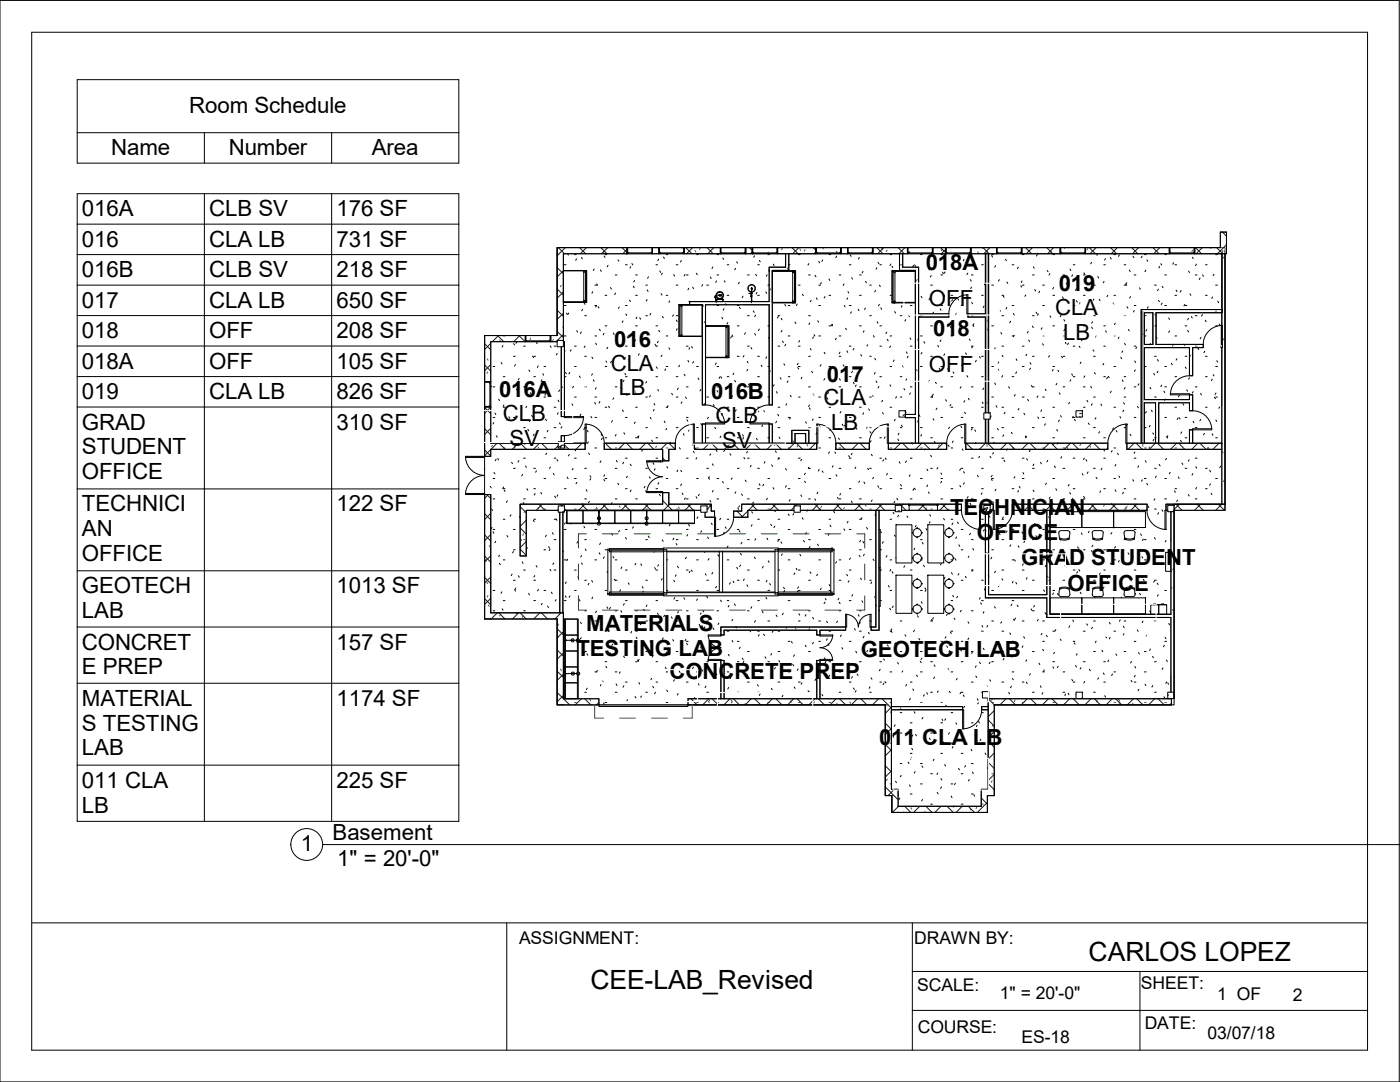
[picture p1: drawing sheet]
<svg xmlns="http://www.w3.org/2000/svg" width="279mm" height="216mm" viewBox="0 0 279 216" stroke-linecap="round" stroke-linejoin="round" font-family="sans-serif">
<defs><g id="words">
<g font-size="5.3">
<text x="217.3" y="191.8">CARLOS LOPEZ</text>
<text x="117.8" y="197.3">CEE</text>
<text x="128.7" y="197.3">-</text>
<text x="130.5" y="197.3">LAB_Revised</text>
</g>
<g font-size="4.5">
<text x="37.8" y="22.6">Room Schedule</text>
<text x="22.2" y="30.9">Name</text>
<text x="45.6" y="30.9">Number</text>
<text x="74.2" y="30.9">Area</text>
<text x="16.4" y="43.1">016A</text>
<text x="41.7" y="43.1">CLB SV</text>
<text x="67.2" y="43.1">176 SF</text>
<text x="16.4" y="49.2">016</text>
<text x="41.7" y="49.2">CLA LB</text>
<text x="67.2" y="49.2">731 SF</text>
<text x="16.4" y="55.3">016B</text>
<text x="41.7" y="55.3">CLB SV</text>
<text x="67.2" y="55.3">218 SF</text>
<text x="16.4" y="61.4">017</text>
<text x="41.7" y="61.4">CLA LB</text>
<text x="67.2" y="61.4">650 SF</text>
<text x="16.4" y="67.4">018</text>
<text x="41.7" y="67.4">OFF</text>
<text x="67.2" y="67.4">208 SF</text>
<text x="16.4" y="73.5">018A</text>
<text x="41.7" y="73.5">OFF</text>
<text x="67.2" y="73.5">105 SF</text>
<text x="16.4" y="79.6">019</text>
<text x="41.7" y="79.6">CLA LB</text>
<text x="67.2" y="79.6">826 SF</text>
<text x="16.4" y="85.7">GRAD</text>
<text x="67.1" y="85.7">310 SF</text>
<text x="16.4" y="90.7">STUDENT</text>
<text x="16.4" y="95.7">OFFICE</text>
<text x="16.4" y="102">TECHNICI</text>
<text x="16.4" y="107">AN</text>
<text x="67.1" y="102">122 SF</text>
<text x="16.4" y="112">OFFICE</text>
<text x="16.4" y="118.4">GEOTECH</text>
<text x="67.1" y="118.4">1013 SF</text>
<text x="16.4" y="123.4">LAB</text>
<text x="16.4" y="129.6">CONCRET</text>
<text x="67.1" y="129.6">157 SF</text>
<text x="16.4" y="134.6">E PREP</text>
<text x="16.4" y="140.8">MATERIAL</text>
<text x="67.1" y="140.8">1174 SF</text>
<text x="16.4" y="145.8">S TESTING</text>
<text x="16.4" y="150.7">LAB</text>
<text x="16.4" y="157.2">011 CLA</text>
<text x="67.1" y="157.2">225 SF</text>
<text x="16.4" y="162.1">LB</text>
</g>
<g font-size="4.4">
<text x="184.7" y="53.9">018A</text>
<text x="211.3" y="58">019</text>
<text x="185.4" y="61.1">OFF</text>
<text x="210.6" y="62.8">CLA</text>
<text x="122.6" y="69.2">016</text>
<text x="186.2" y="67.1">018</text>
<text x="212.2" y="67.8">LB</text>
<text x="121.9" y="73.9">CLA</text>
<text x="165" y="76.2">017</text>
<text x="185.4" y="74.3">OFF</text>
<text x="99.6" y="79.3">016A</text>
<text x="123.5" y="78.9">LB</text>
<text x="141.9" y="79.6">016B</text>
<text x="164.3" y="80.9">CLA</text>
<text x="100.4" y="84">CLB</text>
<text x="101.7" y="89">SV</text>
<text x="142.8" y="84.4">CLB</text>
<text x="144.1" y="89.3">SV</text>
<text x="165.9" y="85.9">LB</text>
<text x="189.6" y="102.7">TECHNICIAN</text>
<text x="195" y="107.8">OFFICE</text>
<text x="203.8" y="112.8">GRAD STUDENT</text>
<text x="213" y="117.9">OFFICE</text>
<text x="117" y="125.8">MATERIALS</text>
<text x="115" y="131">TESTING LAB</text>
<text x="171.8" y="131.1">GEOTECH LAB</text>
<text x="133.6" y="135.6">CONCRETE PREP</text>
<text x="175.4" y="148.7">011 CLA LB</text>
<text x="66.3" y="167.7">Basement</text>
<text x="60" y="169.9">1</text>
<text x="67.3" y="172.8">1&quot; = 20'-0&quot;</text>
</g>
<g font-size="3.5">
<text x="103.6" y="188.3">ASSIGNMENT:</text>
<text x="182.4" y="188.4">DRAWN BY:</text>
<text x="183.1" y="197.8">SCALE:</text>
<text x="227.7" y="197.4">SHEET:</text>
<text x="199.5" y="199.2">1&quot; = 20'</text>
<text x="211.2" y="199.2">-</text>
<text x="212.4" y="199.2">0&quot;</text>
<text x="242.9" y="199.5">1 OF</text>
<text x="258" y="199.7">2</text>
<text x="183.2" y="206.1">COURSE:</text>
<text x="203.9" y="208">ES</text>
<text x="208.5" y="208">-</text>
<text x="209.7" y="208">18</text>
<text x="228.5" y="205.3">DATE:</text>
<text x="241" y="207.4">03/07/18</text>
</g>
</g></defs>
<g fill="none" stroke="#525252" stroke-width=".2">
<path d="M112 56.9l-.2 .3M112.4 54v6.3M112.4 50.6h27.3M120.6 50.2l-.2 .2M125.1 50.4l-.1 .2M136 49.4l.1 .2M138.7 50l.2 .3M139.8 49.5l-.2 .3M148.8 50.6h1.3M153.4 50.3l-.2 .3M153.5 54v6.2M153.5 56.9h.1"/>
<path d="M153.8 57.6l-.1 .3M156.1 49.6l-.1 .2M156.8 54h-2.7v6.3M157.1 53.4l.2 .3M157.3 52.8h.1M159.6 49.7l.2 .3M160.7 49.8l-.2 .3M164.1 49.4l.2 .3M166.9 50.1l.2 .3M167.9 50.6h1.2M176 49.6l.1 .3M177 49.9l-.1 .3"/>
<path d="M179.7 52.8h.3M180.1 53.3h2.6M180.1 50.6h16.6M181.6 50.2l-.2 .3M182.7 54v6.3M183.1 55.7l-.2 .3M187.8 49.8l.2 .3M190.6 50.5l.1 .1M195.1 50.2l.2 .3M196.1 49.4l-.1 .1M196.7 56.5v.1M197 50v32.4"/>
<path d="M197.3 50.6h6.6M207 50.5l.1 .1M209.8 50.1l-.2 .2M212.5 49.4l-.1 .2M213.4 49.4h.1M217.1 49.6l-.2 .3M233.5 49.7l-.2 .3M238 49.9l-.2 .3M241.6 49.4l.1 .2M243.5 50.6h.3M243.5 46.3v3.1h1v1.2h.3M243.8 57.4l.1 .2"/>
<path d="M243.9 50v12.4h-.1v-.6h.1M244.3 50l.1 .3M244.3 51.2l-.2 .3M96.7 79.2h.1M96.7 71.1h.1M97.2 71.6l.2 .3M97.3 74.2l-.1 .3M97.9 77.3h.1M99.7 67.8l.2 .3M100.4 67h.4M104.8 68.2h-6.9v20.2M105.9 67.5l-.2 .3"/>
<path d="M110.4 67.8l-.1 .2M112.1 77.1l.2 .3M112.3 65.2l.1 .2M112.4 60.3v7.6M112.6 69.8v.1M112.6 75.2h.1M137.6 60.8h2.6M137.6 60.3v.1M140.2 60.9v6.6M140.3 60.8l.1 .3M140.7 64.1l-.2 .3M142.9 60.2v.1l.1-.1"/>
<path d="M142.9 60.3h.1M143 60.2h.1M143 60.3h.1M143.1 60.2h.1M144.3 60.2h.1M144.8 60.6l.1 .2M148.4 60.8h-7.6v20M153.5 79.2h.1M153.5 73.1h.1M153.5 67.5l.1 .1M153.5 65h.1M153.8 74l-.2 .3"/>
<path d="M154.1 60.4v.3M182.7 60.4v20.5M182.9 73.7l.2 .3M183.3 67.6l-.2 .3M183.5 63l-.1 .2M183.7 63h.3M193.9 63h.3M197 65.6l.1 .3M197.1 63.9l-.1 .2M228 66.5l.1 .3M228.1 62.1v26.9M228.4 68.7h1.7"/>
<path d="M228.4 62.4h1.7M229.5 68.7l-.1 .1M230.4 65h.3M230.5 62.7l.1 .3M232.5 79.7l-.1 .2M234.1 68.8l-.1 .3M236.3 68.7l.2 .3M237.4 78.8v.9M237.7 70.8l-.2 .3M238 69.4h2.1M238.5 69.1h.4M242.7 62l-.1 .3"/>
<path d="M244.2 67.6l-.1 .3M96.7 99.7h.1M96.7 87.4h.1M97.9 89.7v1.4M98.3 88.9l-.2 .3M100.4 89.4h.4M102.8 89.1l-.2 .3M104.6 88.5l.2 .2M107.4 89.2l.1 .3M112.6 89.4h.4M122.8 89.4h.3M123.8 89.1l.1 .3"/>
<path d="M131 89l-.1 .3M132.9 89.4h.4M133.5 89.7h1.3M133.7 88.4l-.1 .1M139 89.4h.4M139.7 88.4h.5M140.6 80.5l-.1 .3M145.1 89.4h.4M153.5 87.4h.1M154.7 88.6l-.2 .3M157.3 89.4h.3M158.3 87.9l.1 .3"/>
<path d="M159.2 88.9l-.1 .3M161 88.7l.2 .3M167.5 89.4h.3M177.6 89.4h.3M180.7 82.7v.6M181.7 83.3h.3M182 88.4l.1 .2M183.2 83.9l-.2 .3M183.7 89.4h.3M184.7 89.5l-.1 .2M187.5 88.8l-.2 .2M192.7 88.4h4"/>
<path d="M194.7 88.4l-.1 .2M197 83.7v5.3M197.1 80.2l-.2 .3M198.4 88.4l.1 .2M201 89.6v.1M202 89.4h.3M208.1 89.4h.3M210.2 88.5l.1 .3M211.1 88.4l-.1 .2M212.2 89.4h.3M212.9 89.2l.2 .3M215.7 88.6l-.2 .3"/>
<path d="M217.5 88.9l.1 .3M227 88.4h.8M228.4 80.4h2.2M228.4 89.4h.3M229.3 89.2l.2 .2M230.6 87.4h.2M231.2 80.4h6.2v.5M234.5 89.4h.3M241.1 89.2l-.2 .3M241.2 89.3l.1 .3M243.8 80.9v7.5M243.8 89.7v10.9h.7"/>
<path d="M243.9 88.5l-.2 .3M243.9 90.1l.2 .3M244.3 95.8l-.1 .3M96.7 101.6h.1M96.7 109.7h.1M96.7 115.8h.1M96.9 111.7l.2 .3M97.2 116.2l.1 .3M97.4 118.8l-.2 .3M97.6 108.9l.2 .3M103.8 103.3v.1M103.9 107.6l.2 .3"/>
<path d="M104.5 106.5l-.2 .3M104.5 107.7h.3M104.8 102l-.2 .3M105 101.8h6.4M107.5 101.2l-.1 .3M108.6 101.6h.3M112.3 109.8v.2M112.6 101.8h.6M114.7 101.6h.3M116.3 100.6l.1 .2M118.7 101.6h.4M119 101.2l.2 .3"/>
<path d="M123.6 101l.1 .2M126.3 101.7l.1 .1M128.4 101.6l-.1 .2M128.9 101.6h.3M132.2 101.8h.1M135 101.6h.3M135.4 101.2l.2 .3M138.6 101.8h1.1M140.7 102.2v1M141.1 101.6h.3M148 100.6v1.4M149.2 101.8v1.4"/>
<path d="M153.2 101.6h.4M161.2 101.7l-.1 .1M163.4 101.6h.3M164 101l-.2 .3M168.5 101.3l-.2 .3M172.7 100.7l.1 .3M173.6 101.6h.3M175.4 101.8h3.3M179.9 101.8h12M179.9 101.6h.1M184.9 101.3l-.2 .3M185.7 101.6h.4"/>
<path d="M189.4 101.6l-.1 .2M195.7 101.8h.6M196.7 105.7l.1 .3M196.9 110.2l.2 .3M197.2 114.7l.1 .2M197.6 101.8h.6M197.9 101.6h.3M202 101.8h6.9M203.7 101.6l.1 .2M204 101.6h.4M204 100.7l-.1 .2M208.1 101.6h.3"/>
<path d="M208.9 119.3v3.3M209 114.9l.2 .3M209.2 103.1l.2 .3M209.5 107.6l.1 .1M209.5 115.5l-.2 .3M209.5 102.1v3.2M209.5 119.3v3.2M217.6 101.5l-.1 .3M218.2 101.6h.4M220.4 100.7l-.2 .3M221.9 100.6l.1 .2M224.3 101.6h.4"/>
<path d="M224.6 101.3l.1 .3M224.9 101l-.1 .3M232.7 101.8h.3M233.7 107.9v2.3M233.7 114v8.6M233.7 117.1l.2 .3M234.2 109.8l.1 .2M234.2 113.4l-.2 .3M234.3 100.6v1.2h10.2M96.7 123.5h14.5M97.5 120.7l.1 .3M99.9 122.6l-.2 .3"/>
<path d="M103 122.3l.2 .2M104.4 122.9l-.2 .3M111.3 124.4l.2 .3M111.4 127l-.1 .3M111.9 133.5l.1 .3M112.3 122.3h.1M112.4 139.4h.3M115.2 139.4h4.3v1.3M117.7 139.5l.2 .3M137.3 139.4v1.3h-26.1M138.7 139.4l.1 .1M141.4 139.9l.1 .3"/>
<path d="M141.6 139.7l-.1 .3M145.9 139.7l.2 .3M146.2 140l-.2 .3M146.9 125.1l.1 .2M157.1 125.1l-.2 .3M157.8 139.8l.1 .3M158.7 125.2l.2 .3M161.6 125.4l-.2 .3M163.4 134.1h.2M174.6 125.1h.2M174.8 120.6l.2 .3M175.4 121.8l-.1 .2"/>
<path d="M198.1 139.4l-.2 .3M202.6 139.7l-.2 .3M217.2 122.6l-.1 .1M219 139.8l-.2 .3M223.2 139.6l.2 .2M229.7 122.6h3.1M233.7 123.2v11.7M234 121.6l.2 .3M234.3 125.4l-.1 .1M114.7 140.2h.3M138.9 140.4l-.2 .3M139 140.2h.4"/>
<path d="M143.1 140.2h.3M148.7 140.4l.1 .3M153.2 140.2h.4M159.3 140.2h.4M162.5 140l-.1 .3M165.4 140.2h.4M167.1 140.3l-.2 .3M169.6 140.1l.2 .2M176.7 158.7h1.3M176.9 140.5l.2 .3M177.1 155.5l-.2 .2M177.6 140.2h.3"/>
<path d="M177.6 148.3h.3M177.6 156.4h.3M177.9 141.9l-.2 .3M177.9 157.5h1.3M177.9 140.7v.3M179.2 158.7v2.2M179.7 141.3l.1 .3M188.9 141h.1M195.8 157.5h1.4M197.3 153l-.1 .1M197.9 146.3h.4M197.9 154.4h.4"/>
<path d="M198 140.2h.3M198 155.8l-.2 .3M198.1 144.7l.1 .3M198.4 157.5v-16.8v18h-1.3h1.3M204 140.2h.4M210.1 140.2h.4M222.3 140.2h.3M223.5 140.1l-.2 .2M226 140.3l.2 .3M228.4 140.2h.3M232.5 140.2h.3M180.3 162v.1"/>
<path d="M181.8 161.2l.1 .3M184.6 161.9l.1 .2M190.4 160.9l-.2 .2M193.6 161.4l.2 .2M194.9 161.1l-.1 .3M195.9 160.5h.3"/>
</g>
<path d="M112.4 54h.1M112.4 54.2v6M112.4 60.3h.1" fill="none" stroke="#aeaeae" stroke-width=".2"/>
<path d="M112.4 54v6.3M154.1 54.1h.1M182.7 54.1h.1M140.2 60.8v.1M140.2 67.1h.1M140.8 65v.1M140.8 71.3v.1M154.1 60.3v.1M182.7 60.3v.1M113.2 101.8h25.4M233.7 110.2v3.8M112.7 139.4h2.5" fill="none" stroke="#898989" stroke-width=".2"/>
<g fill="none" stroke="#191919" stroke-width=".2">
<path d="M111.2 57.7l1.2 1.2M111.2 53.4l1.2 1.2M111.4 49.4l1.2 1.2M112.4 58.3l-1.2 1.2M112.4 54l-1.2 1.2M112.8 49.4l-1.6 1.6M115.7 49.4l1.2 1.2M117.1 49.4l-1.3 1.2M119.9 49.4l1.2 1.2M121.3 49.4l-1.2 1.2M124.1 49.4l1 1M125.1 49.8l-.8 .8"/>
<path d="M136.8 49.4l1.3 1.2M138.2 49.4l-1.2 1.2M141.1 49.4l1.2 1.2M142.5 49.4l-1.3 1.2M149.6 49.4l.5 .5M150.1 50.2l-.4 .4M155.2 49.4h.1M158.1 49.4l1.2 1.2M159.4 49.4l-1.2 1.2M162.3 49.4l.5 .5M162.8 50.3l-.4 .3M167.9 49.4h.1"/>
<path d="M175 49.4l1.2 1.2M176.4 49.4l-1.2 1.2M179.2 49.4l1.3 1.2M180.6 49.4l-1.2 1.2M187.7 49.4l1 1M188.7 49.8l-.8 .8M196.2 49.4l1.2 1.2M197.6 49.4l-1.3 1.2M204.7 49.4l1.2 1.2M206.1 49.4l-1.3 1.2M208.9 49.4l1.2 1.2M210.3 49.4l-1.2 1.2"/>
<path d="M217.4 49.4l1.2 1.2M218.8 49.4l-1.3 1.2M221.6 49.4l1.2 1.2M223 49.4l-1.2 1.2M225.8 49.4l1.3 1.2M227.2 49.4l-1.2 1.2M230.1 49.4l1.2 1.2M231.5 49.4l-1.2 1.2M238.6 49.4l1.2 1.2M239.9 49.4l-1.2 1.2M242.8 49.4l1.2 1.2M243.9 46.3l.9 .8"/>
<path d="M244.8 48.8l-1.8 1.8M96.7 72.8l1.2 1.2M96.7 68.6l1.2 1.2M97.9 68.5l-1.2 1.2M97.9 72.7l-1.2 1.3M99.3 67l1.2 1.2M99.5 67l-1.2 1.2M103.5 67l1.3 1.2M103.7 67l-1.2 1.2M111.2 68l-.2 .2M111.2 66.1l1.2 1.3M111.2 61.9l1.2 1.2"/>
<path d="M112.4 66.7l-1.2 1.2M112.4 62.5l-1.2 1.2M96.7 89.8l1.2 1.2M96.7 85.5l1.2 1.3M96.7 81.3l1.2 1.2M97.1 98.7l.8 .8M97.5 98.7l-.8 .7M97.9 81.2l-1.2 1.3M97.9 85.5l-1.2 1.2M97.9 89.7l-1.2 1.2M99.2 88.4l-1.2 1.3M99.6 88.4l1.2 1.3"/>
<path d="M103.4 88.4l-1.2 1.3M103.8 88.4l1.3 1.3M107.7 88.4l-1.3 1.3M108.1 88.4l1.2 1.3M111.4 89l-.7 .7M112.6 88.8l.9 .9M116.2 88.4l-1.3 1.3M116.6 88.4l.2 .3M120.8 88.4l1.2 1.3M124.6 88.4l-1.2 1.3M125 88.4l1.3 1.3M128.9 88.4l-1.3 1.3"/>
<path d="M129.3 88.4l1.2 1.3M132.2 91.4l.6 .5M132.2 99.9l2 1.9M133.1 88.4l-1.2 1.3M133.5 88.4l1.2 1.3M138.6 89.3l.4 .4M141.6 88.4l-1.2 1.3M142 88.4l1.2 1.3M145.8 88.4l-1.2 1.3M146.2 88.4l1.2 1.3M150.1 88.4l-1.3 1.3M150.5 88.4l1.2 1.3"/>
<path d="M154.3 88.4l-1.2 1.3M154.7 88.4l1.2 1.3M158.5 88.4l-1.2 1.3M158.9 88.4l1.3 1.3M162.8 88.4l-1.3 1.3M167 88.4l-.2 .2M167.4 88.4l1.2 1.3M171.3 88.4l-1.3 1.3M171.6 88.4l1.3 1.3M179.7 88.4l-1.2 1.3M180.1 88.4l1.3 1.3M184 88.4l-1.3 1.3"/>
<path d="M184.4 88.4l1.2 1.3M188.2 88.4l-1.2 1.3M188.6 88.4l.3 .4M192.8 88.4l1.3 1.3M196.7 88.4l-1.2 1.3M197.1 88.4l1.2 1.3M200.9 88.4l-1.2 1.3M201.3 88.4l1.2 1.3M205.1 88.4l-1.2 1.3M205.5 88.4l1.3 1.3M209.4 88.4l-1.2 1.3M209.8 88.4l1.2 1.3"/>
<path d="M213.6 88.4l-1.2 1.3M214 88.4l1.3 1.3M217.9 88.4l-1.3 1.3M218.3 88.4l1.2 1.3M221.1 89.5l-.2 .2M226.3 88.4l-1.2 1.3M226.7 88.4l1.3 1.3M230.6 88.4l-1.2 1.3M231 88.4l1.2 1.3M234.8 88.4l-1.2 1.3M235.2 88.4l1.3 1.3M239.1 88.4l-1.3 1.3"/>
<path d="M239.5 88.4l1.2 1.3M243.3 88.4l-1.2 1.3M243.7 88.4l.1 .2M96.7 119.4l1.2 1.3M96.7 115.2l1.2 1.2M96.7 111l1.2 1.2M96.7 106.7l1.2 1.2M96.7 102.5l1.2 1.2M97.9 102.4l-1.2 1.3M97.9 110.9l-1.2 1.2M97.9 115.1l-1.2 1.3M97.9 106.7l-1.2 1.2"/>
<path d="M97.9 119.4l-1.2 1.2M103.8 109.6l1.2 1.2M103.8 105.3l1.2 1.3M103.8 101.1l1.2 1.2M104 100.6l-.2 .2M105 103.8l-1.2 1.2M105 108l-1.2 1.3M107.5 100.6l1.3 1.2M108.2 100.6l-1.2 1.2M111.4 101.7l-.2 .1M111.8 100.6l.3 .3 .4-.3M112.6 101.5l.4 .3"/>
<path d="M116 100.6l1.2 1.2M116.7 100.6l-1.2 1.2M120.2 100.6l1.3 1.2M120.9 100.6l-1.2 1.2M124.5 100.6l1.2 1.2M125.2 100.6l-1.2 1.2M128.7 100.6l1.2 1.2M129.4 100.6l-1.2 1.2M133.7 100.6l-1.3 1.2M137.2 100.6l1.2 1.2M137.9 100.6l-1.2 1.2M141.4 100.6l.5 .5"/>
<path d="M141.9 100.8l-.8 .8M147 102l1.3 1.2M149.2 102l-1.2 1.2M149.9 100.6l1.3 1.2M150.6 100.6l-1.2 1.2M154.2 100.6l1.2 1.2M154.9 100.6l-1.3 1.2M158.4 100.6l.3 .3M158.5 101.2l-.6 .6M159.1 100.6l-.4 .3M162.6 100.6l1.3 1.2M163.3 100.6l-1.2 1.2"/>
<path d="M166.9 100.6l1.2 1.2M167.6 100.6l-1.3 1.2M171.1 100.6l1.2 1.2M171.8 100.6l-1.2 1.2M175.3 100.6l1.3 1.2M176 100.6l-1.2 1.2M179.6 100.6l.2 .2M179.9 101l.9 .8M180.3 100.6l-.4 .3M183.8 100.6l1.2 1.2M184.5 100.6l-1.2 1.2M188 100.6l1.3 1.2"/>
<path d="M188.7 100.6l-1.2 1.2M191.9 101.7l-.2 .1M196.3 101.5l-.3 .3M196.5 100.6l.3 .2M197.2 100.6l-.2 .2M197.6 101.7l.2 .1M205 100.6l1.2 1.2M205.7 100.6l-1.2 1.2M209.3 100.6l1.2 1.2M209.9 100.6l-1.2 1.2M213.5 100.6l.3 .3M213.8 101l-.9 .8"/>
<path d="M214.2 100.6l-.3 .2M217.7 100.6l1.2 1.2M218.4 100.6l-1.2 1.2M222 100.6l1.2 1.2M222.7 100.6l-1.3 1.2M226.2 100.6l1.2 1.2M226.9 100.6l-1.2 1.2M234.7 100.6l1.2 1.2M235.4 100.6l-1.1 1.1M238.9 100.6l1.2 1.2M239.6 100.6l-1.2 1.2M243.1 100.6l1.3 1.2"/>
<path d="M243.8 100.6l-1.2 1.2M99.3 122.3l-1.3 1.2M99.5 122.3l1.3 1.2M103.5 122.3l-1.2 1.2M103.8 122.3l1.2 1.2M107.7 122.3l-1.2 1.2M108 122.3l1.3 1.2M111.2 138.2l2.5 2.5M111.2 133.9l1.2 1.2M111.2 129.7l1.2 1.2M111.2 125.5l1.2 1.2M112 122.3l-1.3 1.2"/>
<path d="M112.3 122.3l.1 .1M112.4 126.1l-1.2 1.2M112.4 130.3l-1.2 1.2M112.4 134.5l-1.2 1.3M112.4 138.8l-1.2 1.2M116 139.4l-1.2 1.3M116.7 139.4l1.2 1.3M137.9 139.4l1.2 1.3M141.5 139.4l-1.3 1.3M142.1 139.4l1.2 1.3M145.7 139.4l-1.2 1.3M146.3 139.4l1.3 1.3"/>
<path d="M149.9 139.4l-1.2 1.3M150.6 139.4l1.2 1.3M154.2 139.4l-1.3 1.3M154.8 139.4l1.3 1.3M158.4 139.4l-1.2 1.3M159.1 139.4l1.2 1.3M162.6 139.4l-1.2 1.3M163.3 139.4l1.2 1.3M166.9 139.4l-1.2 1.3M167.5 139.4l1.3 1.3M171.1 139.4l-1.2 1.3M171.8 139.4l1.2 1.3"/>
<path d="M175.4 139.4l-1.3 1.3M176 139.4l1.9 1.9M197.2 139.4l1.2 1.3M200.8 139.4l-1.2 1.3M201.4 139.4l1.3 1.3M205 139.4l-1.2 1.3M205.7 139.4l1.2 1.3M209.3 139.4l-1.3 1.3M209.9 139.4l1.3 1.3M213.5 139.4l-1.2 1.3M214.2 139.4l1.2 1.3M217.7 139.4l-1.2 1.3"/>
<path d="M218.4 139.4l1.2 1.3M222 139.4l-1.3 1.3M222.6 139.4l1.3 1.3M226.2 139.4l-1.2 1.3M226.9 139.4l1.2 1.3M230.4 139.4l-1.2 1.3M231.1 139.4l1.2 1.3M119.5 140.1l-.5 .6M176.7 157l2.5 2.6M176.7 152.8l1.2 1.2M176.7 144.3l1.2 1.2M176.7 148.5l1.2 1.3"/>
<path d="M177.9 141.1l-1.2 1.2M177.9 145.4l-1.2 1.2M177.9 149.6l-1.2 1.2M177.9 153.8l-1.2 1.2M178.5 157.5l-1.3 1.2M195.8 159.2l1.3 1.3M197.2 152.1l1.2 1.3M197.2 147.9l1.2 1.2M197.2 143.7l1.2 1.2M197.2 156.4l1.2 1.2M198.4 140.7h.1M198.4 158.7h.1"/>
<path d="M198.4 150.2l-1.2 1.3M198.4 154.5l-1.2 1.2M198.4 141.8l-1.2 1.2M198.4 146l-1.2 1.2M233.8 140.3l-.4 .4M179.3 160.9l-1.2 1.2M180.6 160.9l1.2 1.2M183.6 160.9l-1.3 1.2M184.8 160.9l1.2 1.2M187.8 160.9l-1.2 1.2M189 160.9l1.2 1.2M192 160.9l-1.2 1.2"/>
<path d="M193.3 160.9l1.2 1.2M197.1 160.1l-2.1 2"/>
</g>
<g fill="none" stroke="#000" stroke-width=".2">
<path d="M0 .1h279.3v215.8h-279.3zM6.3 6.4h266.6v203.1h-266.6zM112.4 50.6v9.7h4.7M112.4 54h4.7v6.3M112.4 54h4.5v6.3h-4.5M112.6 52.8h.4M113.3 50.6l.1 .3M114.7 50.8h.3M115.1 51.6l-.2 .3M116 51.4l.2 .2M116.5 59.9l.6 .4h-.6zM116.5 54h.6l-.6 .4z"/>
<path d="M116.5 54h.6v6.3M116.5 54v6.3M118.3 58.2l-.2 .3M118.6 53.7l-.2 .3M118.7 56.9h.4M119.1 56.6l.2 .3M119.8 53.9l.2 .2M120.6 51.1l.1 .3M120.8 50.8h.3M120.8 58.9h.3M121.3 52.9l-.1 .3M121.9 57.4l.1 .3"/>
<path d="M122.8 54.9h.3M122.9 58.5l-.2 .3M123.3 51.8l.2 .3M124.8 52.8h.4M125 50.6v.1M125.1 49.4v1.2h5.1v-1.2M125.2 50.5h.2v-.1h-.2v.2M125.3 49.4v1M125.4 50.5h4.6M125.6 59.9l.2 .3M125.9 53.2l-.2 .3M126.1 52.6l.2 .3"/>
<path d="M126.4 57.1l.2 .3M126.6 56l-.1 .3M126.9 54.9h.3M126.9 58.9h.3M128.9 56.9h.3M129.1 59.8l-.1 .3M129.2 57.8l.1 .3M129.4 55.2l-.2 .3M130.1 49.4v1M130.1 50.5h-.1v-.1h.1v.2M130.9 52.8h.3M131.4 51.7l-.1 .3"/>
<path d="M131.5 49.4v1.2h5.1v-1.2M131.6 50.5h.2v-.1h-.2v.2M131.6 49.4v1M131.7 54.1l.1 .3M131.8 50.5h4.5M131.9 58.6l.2 .3M132.2 54.5l-.2 .3M132.4 51.3l.2 .3M132.9 50.8h.4M132.9 58.9h.4M134.5 54.8l.1 .3M135 52.8h.3"/>
<path d="M135 56.9h.3M136 52l-.2 .3M136.4 49.4v1M136.5 50.5h-.2v-.1h.2v.2M136.7 54.8l-.2 .3M137 54.9h.3M137.5 57.5l-.2 .3M138.2 57.3l.2 .3M139 54.5l.1 .3M139 50.8h.4M140.2 56.8l-.1 .3M141.1 56.9h.3"/>
<path d="M141.8 55.3l.1 .3M142.3 53.3l-.2 .3M142.6 59.3l.3-.1v.1zM142.7 59.3l.1-.1 .2 .8M142.7 59.3l.2 .9h-5.3v.6M142.9 58.9l-.2 .4M142.9 59l-.1 .2M143 59.8l.1-.2h.9h.2l.1 .2zM143 59.8v.4M143 59.8l.1 .4M143 56l-.2 .3M143.1 50.8h.3"/>
<path d="M143.1 54.9h.3M143.4 58.9h.1M143.4 58.9h.3M143.6 58.9h.1M143.6 59h.1M143.7 58.9h.1M143.7 58.9l.3 .1M143.7 58.9h-.1M143.8 49.4v1.2M143.8 58.9h.1M143.8 50.5h.2v-.1h-.2v.2M143.9 58.9h.1"/>
<path d="M143.9 49.4v1M144 58.9h-.1M144 58.9h.1M144 58.9l-.1 .1M144 50.5h4.6M144.3 51.5l.1 .3M144.3 59.8l-.1 .4M144.3 59.8v.4M144.5 56l.2 .3M145.1 52.8h.4M145.1 58.9h.4M146.8 53.6l-.2 .2"/>
<path d="M147 52.2l.2 .3M147.5 56.3l-.1 .3M148.3 59.1l-.2 .3M148.7 49.4v1M148.8 50.5h-.2v-.1h.2v.2M148.8 49.4v1.2h-9.1M149.2 54.9h.3M149.5 58.5h.1M149.5 58.5h.7M149.8 58.5h.1M149.9 58.5h.1M149.9 58.5l.1 .6"/>
<path d="M149.9 59.1h.1M149.9 58.5v.6M149.9 57.5h.2zM150 60h.1M150 59.2h.1M150 57.6h.1M150 58.9h.1M150 57.7h.1M150 57.5v.1M150 57.6v2.6M150.1 57.6l-.1 2.6M150.1 57.6h.1"/>
<path d="M150.1 49.4v1.2h17.8v-1.2M150.2 58.5h.1M150.2 50.5h.2v-.1h-.2v.2M150.2 49.4v1M150.4 50.5h4.5M150.6 51.1l-.2 .2M150.8 54.7l.2 .3M151.1 58.4l-.2 .3M151.2 52.8h.4M151.2 58.9h.4M151.6 52l.1 .2M152.8 58.3l.2 .2"/>
<path d="M153.1 54.8l-.2 .3M153.2 50.8h.4M153.2 56.9h.3M153.5 54h.1M153.5 54v-.7h3.3v-2.7h.6v3.4h-.6M154.1 54h.1M154.1 54.1h4.7v6.3h-4.7zM154.3 52.7l.2 .3M155 49.4v1M155.1 50.5h-.2v-.1h.2v.2M155.2 49.4v1.2M157.4 52.8h.2"/>
<path d="M158.2 54.1v6.3M158.2 54.1h.6l-.6 .4zM158.2 54.1h.6v6.3M158.6 54.1v6.2h-4.5M159.3 50.8h.4M159.3 56.9h.4M160.1 58.7l.2 .3M161.4 54.9h.3M161.4 52.6l-.2 .3M161.9 59.9l-.2 .3M162.7 54.9l.1 .3M162.8 49.4v1.2"/>
<path d="M162.9 50.5h.2v-.1h-.2v.2M162.9 59.5l.2 .3M162.9 49.4v1M163.1 50.5h4.5M163.4 52.2l.2 .3M163.4 56.9h.3M163.9 56.4l-.2 .3M164.2 51.9l-.2 .3M164.7 59.2l-.2 .3M165.4 55.7l.2 .3M165.4 50.8h.4M165.4 58.9h.4"/>
<path d="M167 51.1l-.2 .3M167.5 54.9h.3M167.7 49.4v1M167.8 50.5h-.2v-.1h.2v.2M168.4 56.7l-.1 .3M169.1 49.4v1.2h11v2.7M169.2 59.4l-.2 .3M169.2 58.2l.2 .3M169.2 50.5h.2v-.1h-.2v.2M169.3 49.4v1M169.4 50.5h4.6M169.5 52.8h.3"/>
<path d="M169.7 50.9l.2 .3M170 55.4l.1 .3M171.5 51.4l-.2 .3M171.5 54.9h.4M171.5 58.9h.4M172.2 54.2l-.1 .3M172.7 56.2l.2 .2M173.6 56.9h.3M174.1 49.4v1M174.1 50.5h-.1v-.1h.1v.2M174.2 49.4v1.2M174.7 58l-.1 .3"/>
<path d="M175 53.4l-.2 .3M175.2 52.4l.2 .2M175.5 56.9l.2 .3M175.6 52.8h.3M177.6 50.8h.3M177.6 58.9h.3M177.8 52.7l-.2 .3M178 53.1l.2 .3M178 54.1h.6v.4zM178 54.1v6.3h.6M178 54.1h4.7v6.3h-4.7zM178.2 54.1v6.2h4.5"/>
<path d="M178.6 54.1v6.3M179.5 50.6v3.4h3.2M181.1 49.4v1.2h5.1v-1.2M181.2 50.4h.2v.1h-.2M181.2 49.4v1.2M181.4 50.5h4.5M182.3 53l-.1 .2M182.5 52.8l.2 .3M182.7 54h.1M182.7 53.3h.6v9.3h6.1M183.7 50.8h.3M183.8 59.1l.2 .3"/>
<path d="M185.3 53.6l.2 .3M185.6 59.5l-.2 .3M185.7 56.9h.4M185.8 55l-.1 .3M186.1 49.4v1M186.1 50.5h-.2v-.1h.2v.2M187.8 50.8h.3M187.8 54.9h.3M187.9 51.5l-.2 .3M188.1 54.3l.2 .3M188.4 58.8l.1 .3M188.6 54.3l-.2 .2"/>
<path d="M188.7 49.4v1.2h5.1v-1.2M188.8 50.5h.2v-.1h-.2v.2M188.8 49.4v1M189 50.5h4.5M189.8 52.8h.3M189.8 58.9h.3M190.1 59.8l-.2 .3M190.7 50.6l.1 .2M191.2 59.6l.1 .3M192.4 51.7l-.2 .3M193 58.8h.2v4.5h3.5v19.1M193 58.8a3.8 3.8 0 0 0-3.7 3.8"/>
<path d="M193 58.8v3.8h3.7v-12h.6v31.8M193.1 54.5l-.1 .3M193.7 55.8l.1 .3M193.7 49.4v1M193.7 50.5h-.2v-.1h.2v.2M193.9 54.9h.3M193.9 57.3l-.2 .3M194.4 53l.2 .3M195.9 52.8h.3M195.9 58.9h.3M196.4 56.5l.2 .3M196.7 56.6l-.2 .2"/>
<path d="M197.9 51l.2 .3M197.9 50.8h.4M197.9 56.9h.4M198.7 53l-.2 .3M198.9 49.4v1.2h44.6M198.9 50.5h.2v-.1h-.2v.2M199 49.4v1M199.1 50.5h4.6M199.4 55.8l-.1 .3M200 58.9h.3M200.2 59.1l.2 .2M200.7 51.7l.2 .3"/>
<path d="M201 56.3l.1 .3M202 52.8h.3M203.2 53.3l-.1 .3M203.7 57l.2 .3M203.8 49.4v1M203.9 50.5h-.2v-.1h.2v.2M203.9 49.4v1.2M204 56.1l-.2 .3M204 50.8h.4M204 56.9h.4M204.7 58.8l-.1 .3M206.1 54.9h.3"/>
<path d="M206.2 53.2l.2 .3M206.5 57.8l.2 .3M207 50.8l-.2 .3M207.1 50.6v.1M207.5 58.1l-.2 .3M208.1 56.9h.3M209 54l.2 .3M209.5 54.6l-.1 .3M210.1 50.8h.4M210.1 58.9h.4M210.3 57.4l-.2 .3M211.6 49.4v1.2"/>
<path d="M211.6 50.5h.2v-.1h-.2v.2M211.7 49.4v1M211.8 50.5h4.6M212 59.2l.2 .3M212.2 54.9h.3M212.8 56.5l.2 .3M213.6 53.7l.1 .3M214.1 54.9l-.2 .2M214.2 52.8h.3M214.8 57.6l-.2 .3M214.8 60l.2 .3M216.2 54.9h.4"/>
<path d="M216.2 58.9h.4M216.3 54.4l.2 .3M216.5 49.4l.1 1.2M216.6 50.4h-.2v.1h.2M216.6 49.4v1.2M217.8 52.4l-.1 .2M218.2 56.9h.4M218.3 59.7l-.2 .2M218.8 50.7l.2 .2M219.1 55.2l.2 .3M219.4 59.7l.1 .3M220.3 52.8h.3"/>
<path d="M220.3 56.2l-.1 .2M220.6 51.6l-.2 .3M221.1 58.9l-.2 .3M221.6 51.4l.2 .3M222.3 50.8h.3M222.3 58.9h.3M223.4 50.9l-.2 .3M224.3 52.8h.4M224.3 56.9h.4M224.6 56.7l.2 .3M224.9 56.4l-.2 .3M225.4 53.9l.2 .3"/>
<path d="M225.6 59.2l-.2 .3M226.1 51.1l.2 .3M226.4 54.9h.3M227.4 57.4l.2 .3M227.9 51.1l-.1 .3M228.4 50.8h.3M228.7 53.9l-.2 .3M228.9 51.9l.2 .3M230.4 56.9h.4M231.2 57.7l-.2 .3M231.2 59.9l.2 .3M231.4 53.2l-.1 .3"/>
<path d="M231.7 52.6l.1 .3M231.9 57.1l.2 .3M232.5 50.8h.3M232.5 54.9h.3M233.4 49.4v1.2M233.4 50.5h.2v-.1h-.2v.2M233.5 49.4v1M233.6 50.5h4.6M234.2 52.4l-.1 .3M234.5 52.8h.3M234.5 58.9h.3M234.7 57.9l.2 .3"/>
<path d="M235.7 58l-.2 .3M237.2 54.1l.2 .3M237.5 58.6l.2 .3M238 51.3l.1 .3M238.3 49.4v1M238.4 50.5h-.2v-.1h.2v.2M238.4 49.4v1.2M238.5 54.9h.4M238.8 52.7l-.2 .3M239.5 55.5l-.2 .3M240 54.8l.2 .3M240.6 52.8h.3"/>
<path d="M240.6 58.9h.3M242 59.3l-.2 .3M242.3 54.7l-.2 .3M242.6 50.8h.4M242.6 56.9h.4M243.5 46.3h1.3v4.3M243.8 57.3v.1M243.8 50.6h.7M244.5 50.6h-.7v11.2h-16v26.6h16v1.3h-18.9v-5.1h-.2M244.5 50.6v51.2M96.7 76.3h1M96.7 76.1h1.2v5.1h-1.2"/>
<path d="M97.8 76.4v4.6M97.9 76.2v.2h-.2v-.2h.2M98.1 77l-.2 .3M98.4 77.2h.3M98.4 73.1h.3M99.5 79.7l.2 .2M100 72.3l.2 .3M100.3 76.9l.1 .3M100.4 69l-.2 .3M100.4 75.2h.4M100.8 76.3l-.1 .3M102.5 71.1h.3"/>
<path d="M102.5 68.6l.2 .2M102.9 72.7l-.2 .3M103.1 77.6l.1 .3M103.1 68.2l-.1 .3M103.6 75.5l-.2 .3M104.5 77.2h.3M104.5 69.1h.3M104.8 68.2h6.4M104.8 67v1.2M104.9 68.1h.2v-.2h-.2v.3M105 67v.9M105.1 68h4.5"/>
<path d="M105.6 73.8l.1 .3M105.8 78.4l.2 .3M106.3 71.1l.2 .3M106.5 75.2h.4M106.5 71.1h.4M107 68.3l.2 .3M107.4 73l-.1 .3M108.2 75.8l-.2 .3M108.3 74.6l.2 .3M108.6 79.2h.3M108.6 73.1h.3M108.9 78.6l-.2 .3"/>
<path d="M109.8 67v.9M109.8 69l.2 .3M109.8 68.1h-.2v-.2h.2v.3M109.9 67v1.2M110.6 69.1h.3M111.2 67.9h1.2v1.3h-1.2zM111.2 70.5l-.2 .3M111.4 79.8l.1 .3M111.7 77.8l-.2 .3M112 69.2v13.9h4.5v.2M112.4 65.4l.1 .1M112.4 68.2h.2v15.1h3.9"/>
<path d="M112.6 61h.4M112.6 67h.4M112.6 69.9l.2 .2M112.6 75.2h.4M112.9 74.3l.1 .3M113.1 62.5l.1 .3M113.5 62.5l-.2 .3M113.7 74.3l-.2 .3M114 69.8l-.2 .3M114.4 77.1l-.1 .3M114.7 79.2h.3M114.7 69.1h.3"/>
<path d="M114.7 73.1h.3M115.1 66l.2 .3M115.6 75l.2 .3M116 66.3l-.2 .2M116.3 61.7l-.2 .3M116.6 60.4l.2 .3M116.7 77.2h.3M116.7 63h.3M116.7 71.1h.3M116.8 69l-.2 .3M118.1 71.2l.2 .3M118.2 74.6l-.1 .3"/>
<path d="M118.4 75.8l.2 .3M118.7 79.2h.4M118.7 61h.4l-.2 .3M118.7 67h.4M118.9 68.5l.1 .3M119 77.4l-.2 .3M119.4 61.2l.1 .3M119.6 65.7l.2 .3M120.5 66.5l-.1 .3M120.8 65h.3M120.8 73.1h.3M120.9 72l.2 .3"/>
<path d="M121.3 69.3l-.2 .3M122 72.1l-.1 .3M122.4 66.4l.2 .3M122.5 79.4l-.2 .3M122.8 77.2h.3M122.8 71.1h.3M122.8 67h.3M123.6 61.3l-.2 .3M124 77.3l.1 .3M124.3 64l-.1 .3M124.5 75.9l-.1 .3M124.7 74.5l.2 .3"/>
<path d="M124.8 71.3l-.2 .3M124.8 75.2h.4M124.8 61h.4M124.8 69.1h.4M124.9 62.7l.2 .2M125.2 67.2l.1 .3M125.3 78.7l-.2 .2M125.5 71.7l.1 .3M126.7 78l.2 .3M126.8 67.8l-.1 .3M126.9 77.2h.3M126.9 65h.3"/>
<path d="M127.1 63.3l-.2 .3M127.6 70.6l-.2 .3M127.7 63.4l.1 .3M128.2 72.5l.2 .2M128.9 79.2h.3M128.9 63h.3M128.9 71.1h.3M129.1 76.1l-.2 .3M129.8 78.9l-.2 .3M129.9 62.5l-.2 .3M130.7 68.7l.2 .3M130.9 75.2h.3"/>
<path d="M130.9 65h.3M130.9 69.1h.3M131 73.2l.2 .3M131.3 77.7l.1 .3M131.4 68.1l-.2 .3M131.5 65.9l.1 .3M132.1 70.9l-.2 .3M132.2 63.1l.2 .3M132.8 73.6l-.1 .3M132.9 67h.4M132.9 73.1h.4M133.5 69.4l.2 .3"/>
<path d="M133.7 60l-.2 .3M134 78.5l.2 .3M134.4 62.8l-.2 .3M135 75.2h.3M135 79.2h.3M135 63h.3M135 63.9l.1 .3M135.1 65.6l-.1 .3M135.4 77.4l-.2 .3M135.5 60.8h.6v.4zM135.5 67.1l.6-.4v.4zM135.5 60.8v6.3h.6"/>
<path d="M135.5 60.8h4.7v6.3h-4.7zM135.6 72.9l-.1 .3M136.1 60.8v6.3M136.5 74.7l.2 .3M136.8 79.2l.2 .3M137 77.2h.3M137 69.1h.3M137.3 71.9l.2 .3M137.5 60.1l.1 .2M137.6 69.4l-.1 .3M138 69.2l.2 .2M138.4 72.2l-.2 .3"/>
<path d="M139 73.1h.4M139.3 75.4l.2 .3M139.9 77.7l-.2 .3M140.2 67.5v13.3a3.9 3.9 0 0 1 4.4 3.6M140.2 60.9h-4.5v6.2h4.5M140.8 65.1h4.4v6.2h-4.4M140.8 65h4.7v6.4h-4.7zM141.1 79.2h.3M142.9 72.4l-.1 .3M143 60.2h.1M143.1 60.2h1.1M143.1 77.2h.3"/>
<path d="M143.1 61h.3M143.1 73.1h.3M143.1 77.9l.2 .3M143.7 75.2l-.2 .3M143.8 75.2l.2 .3M144.1 63.3l.1 .3M144.3 60.2h.1M144.3 60.2h5.7M144.5 61.6l-.2 .3M144.9 71l.6 .4h-.6zM144.9 65l.6 .1-.6 .3zM144.9 65h.6v6.4"/>
<path d="M144.9 65v6.4M144.9 60.8l.1 .1M145.1 75.2h.4M145.2 64.4l-.1 .3M146 67.2l-.2 .2M146.1 66.8l.2 .3M146.2 79l-.2 .3M146.5 74.5l-.2 .2M146.6 75.9l.2 .3M147.2 61h.3M147.2 65h.3M147.2 71.1h.3"/>
<path d="M147.6 61.3l.1 .3M148.4 60.8h5.1v20M148.5 71l-.2 .2M148.8 66.4l-.2 .3M149.1 72.1l.2 .3M149.2 77.2h.3M149.2 63h.3M149.2 69.1h.3M149.2 73.7l-.1 .3M149.4 76.7l.2 .2M149.9 69.3l.2 .3M150 60.2h.1"/>
<path d="M150 60.2h3.5M150.3 62l.2 .3M150.6 66.6l.2 .3M150.7 79.3l-.2 .3M150.8 62.9l-.2 .3M151.2 75.2h.4M151.2 71.1h.4M151.5 65.7l-.1 .3M151.9 72.9l.2 .3M153 71.2l-.2 .3M153.2 79.2h.3M153.2 65h.3"/>
<path d="M153.2 73.1h.3M153.4 67.3l.1 .2M154.1 60.7v20.1h-.6M154.5 76.8l-.2 .2M155 78.1l.1 .3M155.3 63h.3M155.3 69.1h.3M155.3 63.2l-.1 .3M155.7 75.4l.2 .2M155.9 63.5l.2 .3M156.1 65.9l-.2 .3M156.2 68.1l.1 .2"/>
<path d="M156.4 72.6l.2 .3M156.6 60.7l.2 .3M156.8 68.7l-.2 .3M157.3 76l-.2 .3M157.3 75.2h.3M157.3 61h.3M157.3 67h.3M157.7 78.9l.2 .3M158.2 60l.6 .4h-.6zM158.7 64.3l.1 .3M159.1 60.7l-.2 .3M159.2 73.3l.2 .3"/>
<path d="M159.3 72.5l-.2 .3M159.3 79.2h.4M159.3 69.1h.4M159.3 73.1h.4M159.6 68l-.2 .3M160 75.3l-.1 .3M161.4 77.2h.3M161.4 63h.3M161.4 71.1h.3M161.6 64.5l-.2 .2M161.7 69.6l.2 .2M162 74.1l.2 .3"/>
<path d="M162.3 78.6l.1 .3M162.3 67.2l-.1 .3M162.5 66.8l.1 .3M163.2 64l.2 .3M163.4 79.2h.3M163.4 61h.3M163.4 67h.3M163.9 72.8l-.2 .3M164.5 70.3l.2 .3M164.6 75.5l-.2 .3M165 79.4l.2 .3M165.3 78.3l-.1 .3"/>
<path d="M165.4 65h.4M165.4 73.1h.4M166 64.7l.1 .3M166.1 64.7l-.1 .3M166.9 67.5l-.2 .3M167.5 77.2h.3M167.5 71.1h.3M167.5 67h.3M167.5 75.6l.2 .3M167.6 70.3l-.1 .3M168.1 77.6l-.2 .3M168.3 72.8l.1 .3"/>
<path d="M168.5 61l.2 .2M168.8 65.5l.1 .3M169 70l.2 .3M169.5 75.2h.3M169.5 61h.3M169.5 69.1h.3M169.9 62.2l-.1 .3M170.1 74.1l-.1 .3M170.3 76.3l.2 .3M170.4 69.5l-.2 .3M170.9 76.8l-.2 .3M171.3 61.7l.1 .3"/>
<path d="M171.5 77.2h.4M171.5 65h.4M171.8 70.8l.2 .3M172.4 66l-.1 .3M172.7 61.5l-.1 .3M173.2 68.8l-.2 .3M173.6 79.2h.3M173.6 63h.3M173.6 71.1h.3M174.1 78.8l.2 .3M174.3 67l.2 .3M174.6 71.5l.1 .3"/>
<path d="M174.7 74.3l-.2 .3M174.8 76l.2 .3M175 64.2l.2 .3M175.4 77.1l-.2 .3M175.5 60.7l-.2 .3M175.6 75.2h.3M175.6 65h.3M175.6 69.1h.3M175.8 61.4l.2 .3M176.1 79.9l-.1 .3M177 66.3l-.2 .3M177.1 67.7l.1 .3"/>
<path d="M177.6 76.8l.2 .3M177.6 67h.3M177.6 73.1h.3M177.7 69l-.2 .3M178 60.3l.6-.3v.4zM178.5 71.8l-.2 .3M178.6 62.2l.1 .3M178.9 79.1l-.1 .3M179.7 75.2h.3M179.7 79.2h.3M179.7 63h.3M180 61l-.1 .3"/>
<path d="M180.1 73l.2 .3M180.4 77.5l.2 .3M180.8 63.8l-.2 .3M180.9 70.2l.1 .3M181 75.6l-.2 .3M181.2 71.1l-.1 .3M181.3 62.9l.2 .3M181.6 67.4l.2 .3M181.7 77.2h.3M181.7 61h.3M181.7 69.1h.3M181.7 78.4l-.2 .3"/>
<path d="M183.4 63.3h.1M183.7 67h.3M183.7 73.1h.3M184 70.3l-.2 .3M184.4 68.2l.2 .3M185.5 75.9l-.2 .3M185.7 79.2h.4M185.7 65h.4M185.7 71.1h.4M185.9 79l.2 .3M186.2 78.7l-.1 .3M186.3 62.3l-.2 .3"/>
<path d="M186.7 76.2l.2 .3M186.9 64.4l.1 .3M187.2 68.9l.1 .3M187.4 73.5l.2 .2M187.6 61.6l.2 .3M187.8 77.2h.3M187.8 61h.3M187.8 73.1h.3M187.8 67.8l-.2 .3M188.5 70.6l-.1 .3M188.7 79.8l.2 .3M189.3 73.4l-.2 .3"/>
<path d="M189.4 62.6v.7h-6.1v25.1h-.6v-5.1h-2M189.7 65.2l.1 .2M189.8 75.2h.3M189.8 67h.3M190.2 74.2l.2 .3M190.8 62.6l-.1 .3M191.6 65.3l-.2 .3M191.8 77.2l-.2 .3M191.8 61h.4M191.8 65h.4M191.8 71.1h.4M192.1 72.6l-.2 .3"/>
<path d="M192.5 79.9l-.1 .3M192.7 70.4l.2 .3M193 75l.1 .2M193.3 79.5l.1 .3M193.4 67.6l.2 .3M193.9 77.2h.3M193.9 69.1h.3M193.9 60.3l.2 .3M194.1 69.1l-.2 .3M194.4 64.6l-.2 .3 .2 .3M194.8 71.9l-.1 .3M195.5 71.2l.1 .3"/>
<path d="M195.9 75.2h.3M195.9 71.1h.3M196.3 77.4l-.1 .3M196.4 61.1l-.2 .3M197.9 79.2h.4M197.9 65h.4M197.9 73.1h.4M198.5 76.4l.2 .3M198.6 69.4l-.1 .3M199.3 73.7l.1 .3M199.4 72.2l-.2 .3M199.5 61.8l.1 .3"/>
<path d="M199.7 66.4l.2 .3M200 63h.3M200 69.1h.3M200 70.9l.2 .3M200.1 75l-.2 .2M200.9 61.3l-.1 .3M201.3 77.2l.2 .3M201.7 64.1l-.2 .3M202 75.2h.3M202 61h.3M202 67h.3M202.2 62.6l.2 .3"/>
<path d="M202.4 66.9l-.2 .3M202.6 78.7l-.2 .3M202.8 71.6l.1 .3M202.9 74.2l-.2 .3M204 79.2h.4M204 69.1h.4M204 73.1h.4M204.9 70.7l-.2 .3M205.1 79.7l.2 .3M205.2 66.1l-.2 .3M205.3 67.8l.2 .3M205.6 72.4l.1 .3"/>
<path d="M205.7 73.5l-.2 .2M205.8 76.9l.2 .3M206 65.1l.2 .3M206.1 77.2h.3M206.1 63h.3M206.1 71.1h.3M206.8 62.3l.1 .3M207.1 79l-.1 .3M207.2 62.6l-.1 .3M208 65.4l-.2 .3M208.1 68.6l.1 .3M208.1 79.2h.3"/>
<path d="M208.1 61h.3M208.1 67h.3M208.6 77.7l.2 .2M209.4 71l-.1 .2M209.5 63l.2 .3M210.1 73.1h.4M210.1 65h.4M210.2 73.7l-.2 .3M210.9 76.5l-.1 .3M211.1 73.9l.2 .2M211.4 78.4l.2 .3M211.8 62.9l-.2 .3"/>
<path d="M211.9 71.1l.1 .3M212.2 77.2h.3M212.2 71.1h.3M212.2 67h.3M212.3 63.8l.2 .3M212.5 65.7l-.2 .3M212.6 68.3l.2 .3M213.2 68.5l-.1 .2M213.7 75.8l-.2 .3M213.9 74.6l.2 .3M214.2 75.2h.3M214.2 61h.3"/>
<path d="M214.2 69.1h.3M215.4 69.1l.1 .2M215.5 60.4l-.1 .3M215.7 72.2l-.1 .3M216 67.7l-.2 .3M216.2 77.2h.4M216.2 65h.4M216.5 75l-.2 .3M216.9 79.9l.2 .3M217.7 77.1l.1 .3M217.9 65.3l.1 .3M218 64.2l-.1 .3"/>
<path d="M218.1 69.8l.2 .3M218.2 79.2h.4M218.2 63h.4M218.2 71.1h.4M218.4 74.3l.2 .3M218.6 62.5l.2 .3M218.8 67l-.2 .3M220.3 72.5l-.2 .3M220.3 75.2h.3M220.3 65h.3M220.3 69.1h.3M220.6 66l.2 .3"/>
<path d="M221 75.3l-.1 .3M221.2 75.1l.2 .3M221.8 78.1l-.2 .3M222.1 60.5l.2 .2M222.3 73.1h.3M222.3 67h.3M222.6 64.5l-.2 .3M223.3 67.2l-.1 .3M223.7 71.3l.2 .3M224 75.8l.1 .3M224.1 70l-.2 .3M224.3 75.2h.4"/>
<path d="M224.3 79.2h.4M224.3 63h.4M224.4 68.5l.2 .3M224.5 77.3l-.1 .3M224.9 61.2l.2 .3M225.2 65.7l.2 .3M226.4 62l-.2 .3M226.4 77.2h.3M226.4 61h.3M226.4 69.1h.3M226.5 72l.1 .3M226.6 73.8l-.2 .3"/>
<path d="M226.8 69.3l-.1 .3M227.3 76.6l-.2 .3M228.4 73.1h.3M228.4 62.4v6.3M228.4 63h.3M228.4 67h.3M228.9 65.8l-.2 .2M229.1 61.2l-.1 .3M229.5 77.3l.2 .3M229.6 68.5l-.1 .2M230.1 62.4v6.3M230.3 74.5l.1 .3"/>
<path d="M230.4 79.2h.4M230.4 71.1h.4M230.7 65h.1M230.7 67.2l.2 .3M231 71.8l.2 .3M231.1 74.1l-.2 .3M231.8 76.9l-.1 .3M231.9 60.5l-.1 .3M232.3 78l.2 .3M232.5 73.1h.3M232.5 77.2h.3M232.5 61h.3"/>
<path d="M232.6 79.6l-.1 .1M233.2 63.4l.2 .3M233.4 66l-.2 .3M233.6 78.6h3.8v.2M233.6 78.6v.2h4.4v3.2M233.8 72.5l.2 .3M234.5 75.2h.3M234.5 67h.3M234.9 71.6l-.2 .3M235.4 78.9l-.2 .3M236.3 68.7h.1M236.5 60.7l-.2 .3"/>
<path d="M236.5 61h.4M236.5 65h.4M236.5 71.1h.4M236.6 73.2l.1 .3M236.8 77.8l.2 .3M237 65.9l.2 .3M237.2 63.5l-.2 .3M237.4 75a3.8 3.8 0 0 0-3.8 3.6M237.4 75.4l-.2 .2M237.4 75v-5.6h-9v10.3h9M237.8 63.2l.1 .3M238 69.4v5.6h-.6"/>
<path d="M238.1 78.1l-.1 .3M238.5 77.2h.4M238.5 63h.4M239.1 69.4l.1 .3M239.6 78.5l.2 .3M239.7 67.3l-.2 .3M240 62.8l-.2 .3M240.1 68.7h-9.4v-6.3h13.1v6.3h.1v.7h-.1v11.5M240.1 68.7v.7M240.4 70.1l-.1 .3M240.5 63.9l.2 .3M240.6 75.2h.3"/>
<path d="M240.6 71.1h.3M241.9 75.6l-.1 .3M242.1 74.7l.2 .3M242.4 79.3l.1 .3M242.6 73.1h.4M242.6 79.2h.4M242.6 65h.4M242.7 78.4l-.2 .3M242.8 72l.2 .2M243 60.1l.2 .3M243.3 64.6l.2 .3M243.6 69.2l.2 .3"/>
<path d="M243.7 64.9a3.9 3.9 0 0 0-3.6 3.8M243.7 64.9h.2v3.8h-.2zM92.9 91.1a3.8 3.8 0 0 0 3.8 3.8 3.8 3.8 0 0 0-3.8 3.8M92.9 91.1v.2h3.8v-24.3h14.5v-17.6h132.3h-132.3v17.6h-14.5v56.5M92.9 91.1h3.4M92.9 98.7h5v23.6h14.4v-20.1M93.3 91.2h3M93.3 91.1v.2M93.3 98.5v.2M93.3 98.6h3M96.3 91.1v.2M96.3 98.5v.2"/>
<path d="M96.3 98.5h.4v25M96.3 91.1h1.6M96.3 98.5h-3.4v.2M96.7 81.1h1M96.7 93.5h.1M97.9 81.1v-.1h-.2v.1h.2M97.9 97l.1 .3M97.9 88.4h13.5M98.4 99.5h.3M98.4 83.3h.3M98.4 95.5h.3M98.6 84.3l-.2 .3"/>
<path d="M98.6 94.3l.2 .3M98.8 82.4l.2 .3M99 91.6l-.2 .3M99.1 87l.1 .2M99.3 91.5l.2 .3M100.4 97.5h.4M100.4 81.3h.4M100.5 97.2l-.2 .3M100.6 80.8l-.2 .3M100.6 97.8l.2 .3M101.2 99.9l-.1 .3M101.3 83.6l-.1 .3"/>
<path d="M101.6 83.2l.1 .3M102.1 92.2l.2 .3M102.5 83.3h.3M102.5 87.4h.3M102.5 93.5h.3M103.5 91.9l-.1 .3M104.3 94.7l-.2 .3M104.5 99.5h.3M104.5 85.3h.3M104.5 91.4h.3M104.9 93l.2 .3M105.1 81.1l-.2 .3"/>
<path d="M105.2 97.5l.1 .3M105.3 85.7l.2 .3M105.9 83.8l-.2 .3M106.1 82.9l.2 .3M106.5 97.5h.4M106.5 81.3h.4M106.5 93.5h.4M106.6 86.6l-.2 .3M106.8 98.5l-.2 .3M107.1 93.9l-.2 .3M107.9 98.3l.2 .3M108.6 87.4h.3"/>
<path d="M108.6 95.5h.3M108.9 83.6l.2 .3M109.1 90.4l-.2 .3M109.4 85.9l-.2 .3M109.8 93.2l-.1 .3M110.4 94.5l.2 .3M110.6 81.3h.3M110.6 85.3h.3M110.6 91.4h.3M110.7 99l.2 .3M111.2 91.7l.1 .3M111.3 98.7l-.1 .3"/>
<path d="M111.4 82.4l-.2 .3M111.4 88.1h1.2v1.3h-1.2zM111.4 89.2l.6-.2-.2 .4M111.4 89.4h.1M111.7 84.4l.1 .3M112.1 85.1l-.1 .3M112.3 88.8l-.3 .1M112.4 88.8l.2 .1M112.6 97.5h.4M112.6 83.3h.4M112.6 86.9h-.6v1.2M113.2 95.2l.2 .3"/>
<path d="M113.6 90.7l-.1 .3M114.2 80.6l.1 .3M114.4 93.5l-.2 .2M114.7 91.4h.3M114.7 95.5h.3M114.7 89.7l.2 .3M115.1 96.2l-.1 .3M115.9 82.6l-.1 .3M116.5 83.3a3.8 3.8 0 0 1-3.9 3.6M116.7 85.4l-.2 .3M116.7 99.5h.3M116.7 85.3h.3"/>
<path d="M116.7 93.5h.3M117 97.7l.2 .3M117 84.6h-.2v5.1h-18.9M117 84.6a3.8 3.8 0 0 1 3.6 3.8M117 84.6v3.8h-4.4v-1.5M117.2 85.9l.2 .3M117.4 88.2l-.2 .3M117.5 90.4l.1 .3M117.8 94.9l.1 .3M117.9 95.5l-.2 .3M117.9 83.1l.2 .3M118.7 80.3l.2 .3"/>
<path d="M118.7 83.3h.4M118.7 89.4h.4M119.7 80.1l-.2 .3M119.9 92l-.1 .3M120 86.6l.1 .3M120.2 87.4l-.2 .3M120.5 95.7l.2 .3M120.6 88.4h14.2M120.6 88.4v1.3h11.6v2.5h-3.1v-.3M120.7 94.7l-.2 .3M120.8 81.3h.3M120.8 87.4h.3"/>
<path d="M120.8 95.5h.3M121.5 81.1l.1 .3M122.2 83.9l-.2 .3M122.8 99.5h.3M122.8 93.5h.3M123 86.7l-.2 .3M123 91.9l.2 .3M123.3 96.4l.2 .3M124.2 81.8l.2 .3M124.5 92.2l-.2 .3M124.5 86.3l.2 .3M124.8 97.5h.4"/>
<path d="M124.8 83.3h.4M124.8 91.4h.4M125.2 95l-.2 .3M125.8 92.6l.2 .3M125.9 97.8l-.1 .3M126.8 84.2l-.2 .3M126.9 81.3h.3M126.9 99.5h.3M126.9 87.4h.3M127.3 87.1l.1 .3M127.5 87l-.2 .3M128.2 89.7l-.1 .3"/>
<path d="M128.7 97l-.2 .3M128.8 97.9l.2 .3M128.9 85.3h.3M128.9 93.5h.3M129.1 98.3h4.4v2.3h8.4v1.4h.7v5h.2M129.1 91.9h2.7M129.1 91.9a3.2 3.2 0 0 0 3.1 3.2 3.2 3.2 0 0 0-3.1 3.2M129.5 91.9v.3M129.5 98.1v.2M129.5 98.2h2.3M129.5 92.1h2.3M129.6 95.1l.2 .3"/>
<path d="M129.8 83.3l.1 .3M130 87.8l.2 .3M130.3 92.4l.2 .2M130.5 80.5l.2 .3M130.6 81.7l-.2 .3M130.7 93.5l-.1 .3M130.9 97.5h.3M130.9 87.4h.3M130.9 91.4h.3M131.5 96.3l-.2 .3M131.6 98.7l.2 .3M131.8 98.1h-2.7v.2"/>
<path d="M131.8 98.1h.4v2.5h-28.4v10.3h1.2v-9.1M131.8 91.9v.3M131.8 98.1v.2M132.6 84l.1 .3M132.9 81.3h.4M132.9 95.5h.4M133.1 85.5l-.2 .3M133.1 93.1l.2 .3M133.3 80.9l-.1 .3M133.5 89.7v2.2h-1.7M133.8 88.3l-.1 .1M134.8 88.4v1.3"/>
<path d="M135 97.5h.3M135 85.3h.3M135.3 93.8l-.2 .3M135.6 89.3l.2 .3M135.9 93.9l.1 .2M136 96.6l-.2 .3M136.1 80.2l-.2 .3M136.1 98.4l.2 .3M136.4 86.6l.1 .2M136.8 99.4l-.2 .3M137 99.5h.3M137 83.3h.3"/>
<path d="M137 91.4h.3M137.1 83.8l.2 .3M137.6 85.7l-.2 .3M138.3 88.5l-.1 .3M138.4 84.6a3.8 3.8 0 0 0-3.6 3.8M138.4 84.6v3.8h1.3M138.4 84.6h.2v5.1h24.4v-5.1h.2M138.4 90.1l.1 .2M138.9 99.1l.2 .3M139 85.3h.4M139 95.5h.4M139.1 91.3l-.2 .3"/>
<path d="M139.6 98.6l-.2 .3M139.9 84.5l.1 .3M141.1 87.4h.3M141.1 93.5h.3M141.4 83.2l-.2 .3M141.4 95.3l.2 .3M141.6 95.1l-.2 .3M141.7 99.9l.2 .3M141.8 90.6l-.1 .2M142.2 92.6l.1 .3M142.3 97.9l-.1 .2M142.4 80.7l.1 .3"/>
<path d="M142.6 85.3l.2 .2M142.9 89.8l.2 .3M143.1 99.5h.3M143.1 83.3h.3M143.1 95.5h.3M143.9 87l-.2 .3M144.1 82.5l-.1 .3M144.2 96.1l.2 .3M144.6 89.8l-.2 .3M144.6 84.4v.2h-4.4v3.8h23v-3.8M144.6 84.4h-3.8v4M145.1 97.5h.4"/>
<path d="M145.1 81.3h.4M145.1 81.5l.2 .2M145.7 90.5l.2 .3M146.1 95.4l-.2 .3M146.9 98.1l-.2 .3M146.9 81.8l-.2 .3M147.2 83.3h.3M147.2 87.4h.3M147.2 93.5h.3M148 98.6l.2 .3M148.2 86.7l.2 .3M148.4 87.3l-.1 .3"/>
<path d="M148.5 91.3l.1 .3M148.7 95.8l.2 .3M148.9 84l.2 .3M149.2 90.1l-.2 .3M149.2 99.5h.3M149.2 85.3h.3M149.2 91.4h.3M149.7 81.2l.1 .3M149.7 84.4v.2h4.4v3.8h-.6v-4zM149.9 92.9l-.2 .3M151 87.5l.1 .3M151.2 97.5h.4"/>
<path d="M151.2 81.3h.4M151.2 93.5h.4M151.4 82l-.1 .3M151.5 96.5l.2 .3M152.2 84.8l-.2 .3M152.4 96.6l-.2 .3M152.4 81.9l.2 .3M152.7 92.1l-.2 .3M153.1 99.4l-.1 .3M153.2 87.4h.3M153.2 95.5h.4M153.5 80.8a3.8 3.8 0 0 0-3.8 3.6"/>
<path d="M154 92.8l.2 .2M154.3 97.3l.2 .3M154.7 90l.2 .3M155 84.1l-.2 .3M155.2 82.7l.2 .3M155.3 81.3h.3M155.3 85.3h.3M155.3 91.4h.3M155.4 91.4l-.1 .3M155.5 87.2l.2 .3M156.8 93.5l.2 .3M156.9 96.9l-.1 .3"/>
<path d="M157 80.6l-.2 .2M157.3 97.5h.3M157.3 83.3h.3M157.7 99.7l-.2 .3M157.8 83.3l-.2 .3M158 88.4v-2.5h3.4v2.5M159.3 91.4h.4M159.3 95.5h.4M159.8 98.8l.2 .3M160 91.7l-.2 .2M160.6 96l.1 .3M160.7 94.4l-.2 .3"/>
<path d="M160.8 84.2l.1 .3M160.8 88.4v-1.9h-2.1v1.9M161.3 93.2l.2 .3M161.4 99.5h.3M161.4 85.3h.3M161.4 93.5h.3M161.5 81.4l.2 .3M161.5 80.8l-.1 .3M162.3 83.6l-.2 .3M162.6 99.5l.2 .3M163 86.4l-.1 .3M163.2 98.2l-.2 .3"/>
<path d="M163.2 84.6a3.8 3.8 0 0 1 3.6 3.8M163.4 83.3h.3M163.4 89.4h.3M163.5 93.7l-.2 .3M163.6 84.9l.1 .3M164.1 94l.2 .3M165.4 81.3h.4M165.4 87.4h.4M165.4 95.5h.4M165.5 90.2l-.1 .2M165.8 85.6l-.2 .3M166.3 92.9l-.2 .3"/>
<path d="M166.6 90.2l.2 .3M166.8 88.4h6.7v1.3h-6.7zM166.9 94.7l.1 .3M167.1 99.3l.2 .2M167.3 87.4l.2 .3M167.5 99.5h.3M167.5 93.5h.3M167.8 98.5l-.2 .3M167.8 80.1l.2 .3M167.8 82.1l-.1 .3M168.1 84.6l.2 .3M168.6 84.9l-.2 .3"/>
<path d="M169.4 90.9l.1 .3M169.5 97.5h.3M169.5 83.3h.3M169.5 91.4h.3M169.9 100l.2 .3M170.1 90.4l-.2 .3M170.8 93.2l-.2 .3M170.9 85.4l.1 .3M171.5 81.3h.4M171.5 99.5h.4M171.5 87.4h.4M171.6 96l-.2 .3"/>
<path d="M172.4 82.4l-.2 .3M172.4 96.2l.2 .3M173.1 85.2l-.2 .2M173.2 93.4l.1 .3M173.4 81.6l.1 .3M173.6 85.3h.3M173.6 93.5h.3M173.6 86.1l.2 .3M173.8 87.9l-.1 .3M173.9 90.7l.2 .3M174.1 99.8l-.2 .3M174.3 95.3l-.1 .2"/>
<path d="M175.2 96.9l.2 .3M175.6 97.5h.3M175.6 87.4h.3M175.6 91.4h.3M176.1 82.3l.2 .3M176.4 91.7l-.2 .3M176.6 87.2l-.1 .3M176.7 91.4l.1 .3M177.1 84.6a3.8 3.8 0 0 0-3.6 3.8M177.1 84.6v3.8h11.8v1.3h-11.6v-5.1zM177.1 94.5l-.2 .3M177.6 81.3h.3"/>
<path d="M177.6 95.5h.3M178.6 83.7l-.1 .3M179 99.4l.2 .3M179.2 87.6l.1 .3M179.4 86.4l-.2 .3M179.4 82h1.3v1.2h-1.3zM179.5 92.1l.1 .3M179.7 97.5h.3M179.7 85.3h.3M179.7 96.7l.2 .3M179.9 84.8l.2 .3M180.5 82.7l-.3 .2"/>
<path d="M180.7 82.1l.1 .3M180.9 92l-.2 .3M181.6 94.8l-.1 .3M181.7 99.5h.3M181.7 91.4h.3M181.9 88.3l.1 .1M182.4 97.5l-.2 .3M182.5 97.4l.2 .3M182.7 80.9v1.8h-2M183.4 82.8l.2 .3M183.7 85.3h.3M183.7 95.5h.3"/>
<path d="M183.9 86.7l-.1 .3M184.6 89.7l-.1 .1M185 93.6l.2 .3M185.1 96.8l-.1 .3M185.3 98.2l.1 .2M185.7 90.8l.2 .3M185.7 87.4h.4M185.7 93.5h.4M186.2 83.5l.2 .3M186.5 88.1l.1 .3M187 81.4l-.2 .3M187.2 93.3l-.2 .3"/>
<path d="M187.8 94.4l.1 .3M187.8 99.5h.3M187.8 83.3h.3M187.8 95.5h.3M187.9 96.1l-.2 .3M189.3 88.8l.1 .3M189.5 85.2l-.2 .3M189.8 80.7l-.2 .3M189.8 97.5h.3M189.8 81.3h.3M189.8 89.4h.3M190.2 88l-.1 .3"/>
<path d="M190.8 99.7l.2 .2M191.6 96.9l.1 .3M191.7 93.6l-.2 .3M191.8 85l.1 .3M191.8 83.3h.4M191.8 87.4h.4M191.8 93.5h.4M192 89.6l.2 .3M192.3 94.1l.2 .3M192.4 96.3l-.1 .3M192.5 82.3l.2 .3M192.5 84.6h.2v5.1h28.4v-1.3"/>
<path d="M192.5 84.6a3.8 3.8 0 0 0-3.6 3.8M192.5 84.6v3.8h.2M193.2 99.1l-.2 .3M193.9 99.5h.3M193.9 85.3h.3M193.9 91.4h.3M194 85.5l-.2 .3M194.5 85.8l.2 .3M194.8 88.3l-.1 .1M195.1 94.8l.1 .3M195.5 91.1l-.2 .2M195.9 97.5h.3"/>
<path d="M195.9 81.3h.3M195.9 93.5h.3M196 98.4l-.2 .3M196 80.2l.2 .3M196.3 82.4h1.3v1.3h-1.3zM196.7 88.4h24.4M196.7 83.7v4.7M197.3 83.7v4.7h-.6M197.6 91.1l.2 .2M197.8 83l-.2 .3M197.9 95.6l.1 .3M197.9 87.4h.4"/>
<path d="M197.9 95.5h.4M198 94.8l-.2 .3M198.3 90.3l-.2 .3M198.3 88.3l.1 .1M198.8 97.6l-.2 .3M198.8 81l.2 .3M199.1 85.5l.1 .3M200 81.3h.3M200 85.3h.3M200 91.4h.3M200.3 86.8l-.2 .3M200.4 91.8l.1 .3"/>
<path d="M200.6 82.3l-.2 .3M201 89.7l-.1 .2M201.8 86.3l.2 .2M202 97.5h.3M202 83.3h.3M202.5 95.1l-.1 .3M203.3 97.9l-.2 .3M203.3 81.5l-.1 .3M203.4 97.1l.2 .3M204 95.5h.4M204 91.4h.4M204.2 94.3l.1 .3"/>
<path d="M204.3 82.5l.2 .2M204.6 87l.2 .3M204.9 87.1l-.2 .3M204.9 91.5l.2 .3M205.6 89.8l-.2 .3M206.1 99.5h.3M206.1 85.3h.3M206.1 93.5h.3M206.2 97.8l.2 .3M206.3 92.6l-.1 .3M206.8 99.9l-.2 .3M207.1 83.2l.2 .3"/>
<path d="M207.7 92.3l.1 .3M207.9 81.8l-.2 .3M208.1 83.3h.3M208.6 84.6l-.1 .3M208.8 96.4l-.1 .3M209.1 91.9l-.2 .3M209.6 99.2l-.2 .3M210.1 95.5h.4M210.1 81.3h.4M210.1 87.4h.4M210.4 93l.2 .3M210.7 97.5l.2 .3"/>
<path d="M210.9 85.7l.2 .3M211.1 88.3v.1M211.4 83.8l-.2 .3M211.7 82.9l.1 .3M211.9 91.1l-.2 .3M212.2 99.5h.3M212.2 93.5h.3M213.4 96.7l-.2 .3M213.4 80.3l-.1 .3M213.5 98.3l.2 .3M214.1 99.4l-.2 .3M214.2 83.1l-.2 .3"/>
<path d="M214.2 97.5h.3M214.2 83.3h.3M214.2 91.4h.3M214.4 83.7l.2 .3M214.7 82h1.3v1.2h-1.3zM215.5 83.1l.1 .1M215.8 82.5h-.3M216 94.5l.2 .3M216.2 81.3h.4M216.2 99.5h.4M216.2 87.4h.4M216.3 99l.1 .3"/>
<path d="M216.4 91.4l-.2 .3M216.7 91.7l.2 .3M217.1 94.2l-.1 .3M217.2 84.4l.2 .3M218 80.6l-.2 .3M218.2 85.3h.4M218.2 93.5h.4M218.7 83.4l-.2 .2M218.8 95.2l.1 .3M219.5 86.1l-.2 .3M219.6 98l-.1 .3M219.7 80.6l.2 .3"/>
<path d="M219.9 93.4l-.1 .3M220.3 89.7l.1 .3M220.3 97.5h.3M220.3 87.4h.3M220.3 91.4h.3M222 89.9l-.2 .3M222.2 85.4l-.1 .3M222.3 95.5h.3M222.3 81.3h.3M222.3 89.4h.3M222.5 97.7l.2 .3M222.7 92.7l-.2 .3"/>
<path d="M222.8 85.9l.1 .3M223 90.4l.2 .3M223.3 95l.2 .3M223.5 83.1l.2 .3M224.2 98.2l-.2 .3M224.2 80.3l.2 .3M224.3 81.9l-.2 .2M224.3 97.5h.4M224.3 85.3h.4M224.7 84.6a3.8 3.8 0 0 0-3.6 3.8M224.7 84.6v3.8h2.3M225 84.6l-.2 .3"/>
<path d="M225.5 86.7l.2 .2M226.1 95.7l.2 .3M226.4 99.5h.3M226.4 83.3h.3M226.4 91.4h.3M226.5 90.2l-.2 .3M227 81.1l.2 .3M227.2 93l-.1 .2M228 95.7l-.2 .3M228.4 80.4v8M228.4 95.5h.3M228.4 85.3h.3"/>
<path d="M228.6 91.9l.1 .3M228.8 82.1l-.2 .3M228.9 96.5l.1 .3M229.5 84.9l-.1 .3M229.8 81.9l.2 .2M230.1 86.4l.1 .3M230.3 87.7l-.2 .3M230.4 87.4h.2M230.4 93.5h.4M230.5 99.5l-.2 .3M230.6 80.4v8h.6v-8M230.8 95l-.2 .3"/>
<path d="M231.4 92.7l.1 .3M232.5 95.5h.3M232.5 99.5h.3M232.5 83.3h.3M232.8 91.5l-.2 .3M232.8 87.1l.2 .3M233.1 86.9l-.2 .3M233.5 94.3l-.1 .2M234.4 97.9l.2 .3M234.5 97.5h.3M234.5 81.3h.3M235 99.8l-.2 .3"/>
<path d="M235.1 83.4l-.2 .3M235.1 95.2l.2 .3M235.3 83.3l.2 .3M235.6 87.9l.2 .3M235.8 86.2l-.1 .3M235.9 92.4l.2 .3M236.1 80.6l.1 .2M236.5 83.3h.4M236.5 87.4h.4M236.5 93.5h.4M237.2 98.7l.1 .3M237.3 91.7l-.1 .3"/>
<path d="M237.4 80.9v1.1h.6M238 82a3.8 3.8 0 0 1 3.8 3.6M238.1 94.5l-.2 .3M238.1 84.1l.2 .3M238.5 99.5h.4M238.5 85.3h.4M238.5 91.4h.4M238.7 93.1l.1 .3M238.8 97.3l-.2 .3M239.6 83.7l-.1 .3M240.4 86.5l-.2 .3M240.6 97.5h.3"/>
<path d="M240.6 81.3h.3M240.6 93.5h.3M241.4 93.9l.2 .3M241.6 96.5l-.2 .3M241.7 98.4l.2 .3M241.8 85.6v.2h-4.4v2.6M241.8 85.6h-3.8v2.8M241.9 86.6l.2 .3M242.6 95.5h.4M242.6 87.4h.4M242.7 83.8l.1 .3M243.4 81.2l-.2 .3"/>
<path d="M243.6 93l-.2 .3M98.1 101.6l.2 .3M98.2 105.2l-.2 .3M98.4 105.6h.3M98.4 117.8h.3M98.4 106.1l.2 .3M98.9 108l-.1 .3M99.7 110.8l-.2 .3M99.7 112.4l.1 .3M100.2 118.1l-.2 .3M100.4 103.6h.4M100.4 111.7h.4"/>
<path d="M100.4 119.8h.4M101.2 106.8l.1 .3M102 102.7l-.2 .3M102.2 114.6l-.2 .3M102.5 110l-.2 .3M102.5 105.6h.3M102.5 109.7h.3M102.5 115.8h.3M102.7 117.7l.2 .3M102.9 117.3l-.1 .3M103.5 114.9l.1 .3M103.7 103.1l.1 .2"/>
<path d="M104.2 112.1l.2 .3M104.4 100.3l.2 .3M104.5 113.7h.3M105.2 109.3l-.1 .3M105.5 118.4l.2 .3M106.4 103.8l.2 .3M106.5 103.6h.4M106.5 115.8h.4M106.5 119.8h.4M106.7 114.9l-.1 .2M107 112.9l.2 .3M107.5 117.6l-.2 .3"/>
<path d="M108.6 109.7h.3M108.6 117.8h.3M109 106.8l-.1 .3M109.5 109.1l.2 .3M109.8 109.6l-.2 .3M109.8 113.6l.1 .3M110 118.2l.2 .2M110.2 106.3l.2 .3M110.5 112.3l-.2 .3M110.6 103.6h.3M110.6 107.7h.3M110.6 113.7h.3"/>
<path d="M111 119.7l-.2 .2M111 103.5l.1 .3M111.4 100.9h1.2v1.3h-1.2zM111.7 102.2v20.1M112.3 110l.1 .1M112.5 102l-.3 .2M112.6 105.6h.4M112.6 111.7h.4M112.6 119.8h.4M112.8 104.3l-.2 .3M112.8 118.9l.2 .3M113 116.1l-.2 .3"/>
<path d="M113.1 101.8h25.5v2.7h-25.5zM113.1 101.9h25.5M113.2 101.8h3.2v2.6h-3.2zM113.3 111.6l-.2 .3M113.7 118.9l-.1 .3M113.9 104.5v.1M114.7 113.7h.3M114.7 117.8h.3M115.3 108.1l-.2 .3M115.3 115.1l.2 .3M115.6 119.6l.2 .3M116.1 110.8l-.2 .3"/>
<path d="M116.1 112.3l.1 .3M116.2 100.5l.1 .1M116.4 101.8h3.1v2.6h-3.1zM116.5 105l.2 .3M116.7 107.7h.3M116.7 115.8h.3M116.8 109.6l.2 .2M117.5 116.4l-.1 .3M117.6 100l-.1 .3M118.1 115.8l.2 .3M118.3 119.2l-.2 .3M118.7 105.6h.4"/>
<path d="M118.7 111.7h.4M119.5 103.4h.1zM119.5 102l.1 .2zM119.5 101.8h3.2v2.6h-3.2zM119.5 102.2v2M119.6 110.3l.1 .3M119.8 108.4l-.1 .2M120.6 111.1l-.2 .3M120.8 109.7h.3M120.8 117.8h.3M121.3 114l-.1 .2M121.3 109.7v9h11.1"/>
<path d="M121.3 118.4h11.1M121.6 109.8v.3h10.8M121.6 118.7v.1h10.8M121.9 109.8v8.6M122.1 106.5l.1 .3M122.2 100.3l-.2 .3M122.3 111l.2 .3M122.6 115.6l.2 .3M122.7 101.8h3.2v2.6h-3.2zM122.8 115.8h.3M122.8 111.7h.3M123.6 105.9l-.1 .2"/>
<path d="M123.8 117.7l-.1 .3M124.1 113.2l-.1 .3M124.8 105.6h.4M124.8 113.7h.4M124.8 119.8h.4M124.8 107.3l.2 .2M125.4 116.3l.2 .3M125.9 101.8h3.2v2.6h-3.2zM126.4 105.1l-.2 .3M126.9 112.4l-.2 .3M127.9 112.5l.2 .3M128.2 117.1l.1 .2"/>
<path d="M128.4 118l-.1 .1M128.9 107.7h.3M128.9 115.8h.3M129.1 101.8h3.1v2.6h-3.1zM129.1 103.4v.1zM129.1 102.2l-.1-.2 .1 2.2M129.1 104.5l-.1 .1M129.4 107l.2 .3M130.6 110.1l-.1 .1M130.7 113.3l.1 .3M130.9 113.7h.3M130.9 119.8h.3"/>
<path d="M131.4 112.7l-.1 .3M132.2 115.5l-.2 .2M132.2 107.7l.1 .3M132.2 101.8h3.2v2.6h-3.2zM132.4 110h22.9M132.4 118.3h22.9M132.4 109.3h22.9v9.6h-22.9zM132.4 109.6h-11.1v.2h11.1M132.4 109.7h.7v8.9h-.7M132.4 109.5h-10.8v.1M132.4 118.1h-10.8v.3M133.1 118.1h21.6"/>
<path d="M133.1 110.1h21.6M133.1 111.7h.2M133.1 117.8h.2M133.7 104.6l-.1 .3M134.5 107.4l-.2 .3M134.5 115.8l.1 .3M134.7 119.3l-.2 .2M134.9 108.5l.2 .3M134.9 114.7l-.1 .3M135 107.7h.3M135 119.8h.3M135.2 113l.2 .3"/>
<path d="M135.4 101.8h3.2v2.6h-3.2zM136.5 119.3l.2 .3M137 111.2l-.2 .3M137 105.6h.3M137 113.7h.3M137.2 106.7l-.1 .3M137.4 104.7l.2 .3M137.7 114l-.2 .3M138 113.7l.2 .3M139 107.7h.4M139 111.7h.4M139 117.8h.4"/>
<path d="M139.2 119.5l-.2 .3M139.3 103.1l-.2 .3M139.7 101.8h.1M139.8 100.9h1.3v1.3h-1.3zM140 105.9l-.2 .3M140.6 110.1l.1 .1M140.7 103.2h2.1v3.8M140.8 114.5l.1 .3M141 119l.2 .3M141.1 115.8h.3M141.2 107.2l.2 .3M141.5 111.5l-.2 .3"/>
<path d="M142 104.4l.1 .3M142.2 114.2l-.1 .3M143 117l-.2 .3M143.1 105.6h.3M143.1 117.8h.3M143.3 110.7l.1 .3M143.6 110v8.3M143.8 119.8l.2 .3M143.8 103.4l-.2 .3M144.2 110v8.3M144.5 106.2l-.1 .3M144.7 105.1l.2 .3"/>
<path d="M145.1 103.6h.4M145.1 111.7h.4M145.1 119.8h.4M145.3 109l-.2 .3M145.8 116.3l-.2 .3M146.3 116l.2 .3M146.4 103.2h2.8M146.4 103.2a3.8 3.8 0 0 1-3.6 3.8M147 113.2l.2 .3M147.2 105.6h.3M147.2 115.8h.3M147.2 101.3l.2 .3"/>
<path d="M147.5 105.9l.2 .3M147.6 100.9l-.2 .3M147.8 112.8l-.2 .3M147.8 110.4l.2 .3M148 100.6h43.9a4.2 4.2 0 0 0 2.2 4.7l1.4 .3M148 102h-1.6v1.2M148.1 108.2l-.2 .3M148.5 115.5l-.1 .3M149.1 116.7l.1 .3M149.2 107.7h.3M149.2 113.7h.3M149.2 101.8h9.3"/>
<path d="M150 102.1l.2 .3M150.1 104.7l-.2 .3M150.4 100.2l-.2 .3M150.6 111.2l.1 .3M150.8 107.5l-.1 .3M151.2 103.6h.4M151.2 115.8h.4M151.2 119.8h.4M152.3 113l-.1 .3M152.9 119.2l.1 .3M153.1 115.8l-.2 .3M153.1 107.4l.1 .3"/>
<path d="M153.2 117.8h.4M153.3 111.9l.2 .3M153.6 116.4l.2 .3M153.8 104.6l.2 .3M154.6 101.8l.1 .3M154.6 105l-.1 .3M155.3 103.6h.3M155.3 107.7h.3M155.3 109.8h11.1M155.3 118.4h11.1v.3h-11.1M155.3 109.6h11.1v9M155.3 118.1h10.8v.3"/>
<path d="M155.3 109.7h-.6v8.9h.6M155.3 109.5h10.8v.1M155.3 113.7h.3M155.4 107.8l-.2 .2M155.9 108.1l.1 .3M156.1 110.5l-.1 .3M156.4 117.2l.1 .3M156.6 117.8l-.2 .3M157.3 105.6h.3M157.3 111.7h.3M157.3 119.8h.3M157.3 102.6l.2 .3"/>
<path d="M158.4 102.5l-.2 .3M158.5 100.9h1.2v1.3h-1.2zM158.6 114.3l-.1 .3M158.9 113.4l.1 .3M159.2 117.9l.1 .2M159.3 113.7h.4M159.3 117.8h.4M159.4 117.1l-.2 .3M159.6 110.6l.2 .3M159.7 101.8h15.7M160.1 103.3l.2 .3M160.4 107.8l.1 .3"/>
<path d="M160.9 106.3l-.1 .3M161.1 101.8l-.1 .2M161.4 107.7h.3M161.4 115.8h.3M161.7 109.1l-.2 .2M161.7 114.1l.1 .3M163.2 114.6l-.2 .3M163.2 108.6l.1 .3M163.4 105.6h.3M163.4 111.7h.3M163.9 117.4l-.2 .2M164.7 119.4l.2 .3"/>
<path d="M165.4 103.6h.4M165.4 117.8h.4M165.5 106.5l-.2 .3M165.5 116.6l.1 .3M165.7 104.8l.1 .3M165.8 109.8v8.6M165.9 109.3l.1 .2M166.1 109.8v.3h-10.8M166.1 118.7v.1h-10.8M166.2 109.3l-.1 .2M166.4 102l.2 .3M166.9 112.1l-.1 .3"/>
<path d="M167.4 119.4l-.2 .3M167.5 115.8h.3M167.5 111.7h.3M168.4 105.5l.2 .3M169 114.6l.1 .3M169.2 104l-.1 .3M169.4 115.9l-.1 .3M169.5 105.6h.3M169.5 113.7h.3M169.5 119.8h.3M169.7 111.3l-.2 .3M170.2 118.7l-.2 .2"/>
<path d="M171.5 110.8l.1 .3M171.5 103.6h.4M171.5 109.7h.4M171.7 107.8l-.1 .3M171.7 115.4l.2 .3M172 103.3l-.1 .3M172 119.9l.2 .3M172.2 108.1l.2 .2M172.5 110.6l-.2 .3M173 105.3l.1 .3M173.6 107.7h.3M173.6 115.8h.3"/>
<path d="M174 116.1l-.2 .3M174.2 111.6l.2 .2M174.7 118.9l-.1 .3M174.8 102.6l-.2 .2M175.4 101.8h-.6v23.3M175.4 101.8v24h-1.6v-3.2a2.53 2.53 0 0 0-2.5 2.5 2.53 2.53 0 0 0-2.5-2.5M175.4 105.7h.3v7.6h-.3M175.4 113.4h.3v7.6h-.3M175.6 109.7h.3M175.6 113.7h.3M175.6 119.8h.3M175.7 106l.2 .3"/>
<path d="M176.3 108.1l-.2 .3M177 110.9l-.2 .3M177.3 116.8l.2 .3M177.6 103.6h.3M177.6 111.7h.3M177.6 117.8h.3M177.8 113.6l-.2 .3M178 114.1l.2 .3M178.2 102.2l.2 .3M178.5 106.8l.2 .2M178.6 100.1l-.2 .2M178.7 100.8h1.2v1.3h-1.2z"/>
<path d="M178.8 111.3v.1M178.8 114.8h3.2v7.6h-3.2zM178.8 104.7h3.2v7.6h-3.2zM179.3 102.8l-.1 .3M179.5 101.9l-.3 .1M180.6 112.9l-.2 .3M181 103l.2 .3M181.4 100.6v.3h.2v-.2h-.2M181.4 100.9v.9h-.1M181.6 100.8h5.4M181.7 113.7h.3M182 105.6h.1"/>
<path d="M182.2 116.4l-.2 .1h.2M182.2 111.3l-.2 .1h.2M182.2 106.2l-.2 .1 .2 .1M182.6 109.4l-.2 .3M182.8 104.9l-.1 .2M183 115.6v-.2l.1 .2M183 117.3v.2l.1-.2M183 110.5v-.1l.1 .1M183 112.2v.2l.1-.2M183 105.5v-.2l.1 .2M183 107.1v.2l.1-.2M183.3 112.2l-.1 .3"/>
<path d="M183.7 107.7h.3M183.7 111.7h.3M183.7 117.8h.3M183.9 116.4l.2 .1h-.2M183.9 111.3l.2 .1h-.2M183.9 106.2l.2 .1-.2 .1M184.1 108.2l.1 .3M184.3 112.8l.2 .3M184.6 117.3l.2 .3M184.8 117.7l-.2 .3M184.8 105.5l.2 .3M185.2 114.8h3.1v7.6h-3.1z"/>
<path d="M185.2 104.7h3.1v7.6h-3.1zM185.5 102.7l.2 .3M185.6 104.1l-.2 .3M187.1 100.9v.9h.1M187.2 100.6v.3h-.2v-.2h.2M187.9 112.4l-.2 .3M188.3 103.4l.2 .3M188.6 106.2l-.2 .1 .2 .1M188.6 111.3l-.2 .1h.2M188.6 116.4l-.2 .1h.2M188.6 115.2l-.2 .3M189.3 101.8v.1"/>
<path d="M189.3 105.5l.1-.2 .1 .2M189.3 107.1l.1 .2 .1-.2M189.3 110.5l.1-.1 .1 .1M189.3 112.2l.1 .2 .1-.2M189.3 115.6l.1-.2 .1 .2M189.3 117.3l.1 .2 .1-.2M189.8 103.6h.3M189.8 111.7h.3M189.8 119.8h.3M189.9 114.3l.2 .3M190.1 118.8l.2 .3M190.2 104.4l-.2 .3"/>
<path d="M190.2 106.2l.2 .1-.2 .1M190.2 111.3l.2 .1h-.2M190.2 116.4l.2 .1h-.2M190.6 111.5l.2 .3M190.9 107.1l-.2 .3M191.1 119l-.2 .3M191.1 104.2l.2 .3M191.4 114.5l-.2 .2M191.4 108.7l.1 .3M191.8 105.6h.4M191.8 109.7h.4M191.8 115.8h.4"/>
<path d="M192.7 115l.1 .3M193.4 111l-.2 .2M193.6 100.4l.2 .3M193.7 106.4l-.2 .3M193.9 107.7h.3M193.9 113.7h.3M194.1 113.7l-.1 .3M194.1 109.5l.2 .2M195.5 105.6h.2v-5h2.5v5h.2M195.6 119.3l-.1 .2M195.7 101.8h-.2v3.8M195.7 102.9l-.2 .3"/>
<path d="M195.9 103.6h.3M195.9 115.8h.3M195.9 119.8h.3M196.3 100.8h1.3v1.3h-1.3zM196.4 101.5l.7-.2-.2 .6zM196.4 105.7l-.1 .3M196.4 117.5l.2 .3M196.6 105.7h.1M196.7 102.1v17.2h12.2M197.3 114.9l.1 .1M197.4 102.9l.1 .3M197.9 111.2l-.1 .3"/>
<path d="M197.9 109.7h.4M197.9 117.8h.4M198.1 100.1l.2 .3M198.2 101.8h.2v3.8M198.2 101.6h.1M198.7 114l-.2 .3M199.4 116.8l-.2 .3M199.4 106.4l.2 .3M200 115.5l.1 .3M200 103.6h.3M200 107.7h.3M200 113.7h.3"/>
<path d="M200.2 103.2l-.1 .3M200.9 100.9l.2 .3M201 105.9l-.2 .3M201.7 108.7l-.2 .3M202 105.6h.3M202 111.7h.3M202 119.8h.3M202.2 116l-.2 .3M202.5 111.7l.1 .3M202.7 116.2l.2 .3M203.2 108.9l.2 .3M203.8 101.8v.1"/>
<path d="M203.9 106.2l.2 .2M204 113.7h.4M204 117.8h.4M204.2 112.5l-.2 .3M204.5 108l-.2 .3M205 115.3l-.2 .3M205.2 112.4l.2 .3M206.1 107.7h.3M206.1 115.8h.3M206.5 104.5l-.1 .3M206.7 106.9l.2 .3M207.3 107.2l-.2 .3"/>
<path d="M208.1 105.6h.3M208.1 111.7h.3M208.3 117.7l.1 .3M208.8 112.8l-.2 .3M208.9 101.8h4.9M209.5 107.7l.2 .2M209.5 102.1v-.3h-.6v16.9h-11.6v-16.6M209.5 119.3h6.4v3.2h-6.4zM209.5 105.3v14M209.8 112.2l.1 .3M210 100.3l.1 .3M210.1 109.7h.4"/>
<path d="M210.1 117.8h.4M210.2 118.3l-.1 .3M211.1 118.4l.1 .3M211.5 117.3l-.2 1.5 .4 .2 1.4 .1 .4-.3v-.2l-.1-1.2M211.5 117.3a2.15 2.15 0 0 1 1.9 .1M211.5 107.6l.1-.2a2.55 2.55 0 0 0 1.7 0l.1 .2M211.5 117.3l.1 .2a1.93 1.93 0 0 1 1.7 .1l.1-.2M211.5 107.6a2.25 2.25 0 0 0 1.9 0M211.5 107.6l-.2-1.3 .1-.2 .3-.2h1.4l.4 .2-.1 1.5M211.7 107.7l-.1 .1M212.2 115.8h.3M212.2 111.7h.3"/>
<path d="M212.6 112.9l.1 .3M212.6 110.3l-.2 .3M213.8 100.8h1.3v1.3h-1.3zM213.8 102.1h-4.3v3.2M214.2 105.6h.3M214.2 113.7h.3M215.1 109.1l.1 .3M215.1 114.1l-.2 .3M215.1 101.8h13.8M215.1 100.9h-.2M215.1 102.1h.8v3.2h-6.4M215.3 113.6l.2 .3"/>
<path d="M215.3 109.5l-.1 .3M215.6 118.2l.2 .3M215.8 116.8l-.2 .3M215.8 106.3l.2 .3M215.9 102.1h6.3v3.2h-6.3zM215.9 119.3h6.3v3.2h-6.3zM216.2 109.7h.4M217.4 106l-.2 .3M217.8 109.9l.2 .3M218.1 108.8l-.2 .3M218.1 117.4l-.1 1.2 .2 .4h.2h1.4l.3-.2-.1-1.4M218.1 117.4a2.06 2.06 0 0 1 1.9 0"/>
<path d="M218.1 117.4l.1 .1a2.55 2.55 0 0 1 1.8 0v-.1M218.1 107.6l.1-.2a2.55 2.55 0 0 0 1.8 0v.2M218.1 107.6a2.25 2.25 0 0 0 1.9 0M218.1 107.6l-.1-1.3v-.2l.4-.2h1.4l.3 .2-.1 1.5M218.2 107.7h.2M218.2 115.8h.4M218.4 119l.1 .2M219.6 114.3l-.2 .3M220.3 109.7h.3M220.3 113.7h.3M220.3 117.1l-.1 .3M220.9 115.1l.1 .3"/>
<path d="M221.6 112.4l.2 .2M221.8 100.5l.1 .1M221.9 106.3l-.2 .3M222.2 105.3h.1M222.2 102.1h6.4v3.2h-6.4zM222.2 119.3h6.4v3.2h-6.4zM222.3 111.7h.3M222.3 117.8h.3M222.4 109.6l.1 .3M222.6 109.1l-.1 .2M223.4 111.8l-.2 .3M223.6 115.9l.2 .3"/>
<path d="M223.8 119.1v.2M224.3 107.7h.4M224.5 117.4l-.2 1.2 .1 .2 .3 .2h1.4l.4-.2-.1-1.4M224.5 117.4a2.06 2.06 0 0 1 1.9 0M224.5 117.4l.1 .1a2.55 2.55 0 0 1 1.8 0v-.1M224.5 107.6l.1-.2a2.55 2.55 0 0 0 1.8 0v.2M224.5 107.6a2.25 2.25 0 0 0 1.9 0M224.5 107.6l-.2-1.3 .1-.2 .3-.2h1.4l.4 .2-.1 1.5M225.1 110.3l.2 .3M225.9 115.6l-.2 .3M226.1 111.1l-.1 .3M226.4 105.6h.3"/>
<path d="M226.4 113.7h.3M226.6 118.4l-.1 .2M227.4 118.4l.2 .3M227.6 106.5l.2 .3M227.9 111.1l.2 .3M228.2 107.6l-.2 .3M228.2 115.6l.1 .3M228.4 107.7h.3M228.4 111.7h.3M228.4 117.8h.3M228.9 101.8a3.8 3.8 0 0 0 3.6 3.8v-3.8h.2M228.9 110.3l-.2 .3"/>
<path d="M228.9 101.8v-1.2h-26.9a4.2 4.2 0 0 1-2.2 4.7l-1.4 .3M229.1 101l.2 .3M230.4 115.9l-.1 .3M230.4 107.3l.2 .3M230.4 101.6h.4M230.4 109.7h.4M230.4 115.8h.4M230.9 116.4l.2 .2M231.2 118.7l-.2 .3M231.2 102.3l-.1 .3M231.9 101.7l.2 .3M232.5 105.6h.3"/>
<path d="M232.5 117.8h.3M232.6 110.2h1.1v3.8h-1.1zM232.7 107.8l-.2 .3M233 100.8h1.3v1.3h-1.3zM233.7 102.1v5.8M234.3 102h-.3M244.5 100.6h-11.8v5M96.7 123.5h1.2M98.4 121.9h.3M100.2 121.5l.2 .3M103 122.2v.1M104.5 121.9h.3"/>
<path d="M108.2 120.4l-.2 .3M109.3 120.9l.2 .3M111.2 123.5v17.2h1.2M112.4 122.3v17.1M112.6 128h.1M112.6 134.1h.1M112.7 136.2h2.5v3.2h-2.5zM112.7 133.1h2.5v3.1h-2.5zM112.7 129.9h2.5v3.2h-2.5zM112.7 126.7h2.5v3.2h-2.5zM112.7 123.5h2.5v3.2h-2.5zM112.8 123.5h2.6v15.9h-2.6z"/>
<path d="M112.8 123.5v15.9M112.9 127.7l.2 .1zM113 134.4h2.1M113 134.4h.1M113.1 127.8h1.9M113.1 134.4h.1M114.3 134.4h.1zM114.3 127.7v.1zM115.9 124.2l.1 .3M116 127.2l-.2 .3M116.7 130h.3M116.7 138.1h.3"/>
<path d="M116.7 121.9h.3M116.7 130l-.1 .3M117.1 130.5l.2 .2M117.2 137.3l-.2 .3M118.6 124.9l.2 .3M118.7 123.9h.4M118.7 128h.4M118.7 134.1h.4M119 121.9l-.1 .3M119.2 133.8l-.1 .3M119.5 129.3l-.2 .2M120 136.6l-.2 .3"/>
<path d="M120.2 135.7l.2 .3M120.8 125.9h.3M120.8 132h.3M120.9 133l.2 .2M121.1 121.1l.2 .3M121.4 125.6l.2 .3M121.5 125.8l-.1 .2M121.7 130.2l.1 .3M121.8 121.2l-.2 .3M122.3 128.5l-.2 .3M122.8 134.1h.3M122.8 138.1h.3"/>
<path d="M122.8 121.9h.3M123 136.5l.1 .3M123.8 134.1l-.2 .2M123.9 121.9l.2 .3M124.5 130.9l.1 .3M124.5 136.8l-.2 .3M124.6 120.5l-.2 .3M124.8 128h.4M124.8 136.1h.4M125.2 139.6l-.1 .3M126.1 126l-.2 .3M126.7 139l.2 .3"/>
<path d="M126.8 128.8l-.2 .3M126.9 125.9h.3M126.9 132h.3M126.9 121.9h.3M127 127.1l.1 .3M127.2 131.7l.2 .3M127.5 136.2l.2 .3M127.6 131.6l-.2 .2M127.7 124.4l.2 .3M128 138.9l-.1 .2M128.4 121.6l.2 .3M128.9 123.9h.3"/>
<path d="M128.9 130h.3M128.9 138.1h.3M129.1 120.7l-.2 .3M129.7 127.9l.2 .3M129.9 123.5l-.2 .3M130 135.4l-.1 .2M130.3 136.9l.2 .3M130.3 130.8l-.1 .3M130.8 138.1l-.2 .3M130.9 132h.3M130.9 136.1h.3M131.2 122.3l.2 .3"/>
<path d="M132.4 127.3l-.2 .3M132.6 122.8l-.1 .3M132.8 133.2l.1 .3M132.9 125.9h.4M132.9 134.1h.4M133.1 137.7l.1 .3M133.1 130.1l-.2 .3M133.5 130.4l.2 .3M134 123.1l.2 .3M134.3 127.6l.1 .3M134.6 135.6l-.2 .3M135 123.9h.3"/>
<path d="M135 130h.3M135.3 138.4l-.1 .3M135.4 122l-.2 .3M135.6 133.9l.1 .3M136.9 127.6l-.2 .3M137 128h.3M137 136.1h.3M137 121.9h.3M137 128.4l.2 .3M137.3 139.4h40.6v1.3M137.6 130.3l-.1 .3M138.4 133.1l-.2 .3"/>
<path d="M138.6 139.2l.1 .2M139 130h.4M139 134.1h.4M139.3 136.4l.2 .3M139.5 124.6l.2 .3M139.8 129.1l.2 .3M139.9 122.3l-.1 .3M140.1 133.6l.2 .3M140.3 121.8l.1 .3M140.7 125.1l-.2 .3M140.9 136.9l-.2 .3M141.1 123.9h.3"/>
<path d="M141.1 132h.3M141.1 138.1h.3M141.2 132.4l-.2 .3M141.3 131.8v-.2h2.6v7.8M141.3 131.8h3.2v7.6M142.3 125.3l.2 .3M142.9 134.4l.1 .3M143.1 128h.3M143.1 121.9h.3M143.2 128.9l-.2 .3M143.5 124.3l-.2 .3M143.9 131.6l-.1 .3"/>
<path d="M145.1 125.9h.4M145.1 134.1h.4M145.4 130.6l.1 .3M145.4 137.2l-.2 .3M145.5 120.8l-.2 .3M145.6 135.1l.2 .3M146.1 127.8l.2 .3M146.2 123.6l-.1 .3M146.6 120.5l.1 .3M146.9 125v.1M147.2 128h.3M147.2 132h.3"/>
<path d="M147.2 138.1h.3M147.7 129.1l-.1 .3M148.1 131.3l.2 .3M148.5 131.9l-.2 .3M149.2 130h.3M149.2 136.1h.3M149.2 121.9h.3M149.2 134.7l-.2 .3M149.6 125.8l.2 .3M150 121.1l-.1 .3M150.8 123.8l-.2 .3M151.2 136.6l.1 .3"/>
<path d="M151.2 125.9h.4M151.2 138.1h.4M151.5 126.6l-.2 .3M151.7 138.5l-.2 .3M151.9 133.8l.2 .3M152 133.9l-.2 .3M152.1 122l.2 .3M152.4 126.5l.2 .3M152.7 131.1l.1 .2M153.2 123.9h.4M153.2 132h.4M154 137.4l.1 .2"/>
<path d="M154 130.4l-.2 .3M154.3 125.9l-.2 .3M154.7 133.2l-.1 .3M154.9 122.7l.2 .3M155.3 125.9h.3M155.3 130h.3M155.3 136.1h.3M155.4 131.8l.2 .3M156.3 138.7l-.2 .3M156.3 122.4l-.2 .3M157.3 128h.3M157.3 134.1h.3"/>
<path d="M157.9 128l.2 .3M158.2 132.5l.2 .3M158.5 137.1l.2 .3M158.5 130.7l-.1 .3M159.3 133.5l-.2 .3M159.3 123.9h.4M159.3 136.1h.4M159.4 122.5l.2 .2M160 136.2l-.1 .3M160.7 128.8l.2 .3M160.8 122.6l-.1 .3M161.3 137.8l.1 .3"/>
<path d="M161.4 130h.3M161.4 138.1h.3M161.4 121.9h.3M162.2 123.2l.2 .3M162.3 128.2l-.1 .3M162.8 135.5l-.2 .3M163.4 123.9h.3M163.4 128h.3M163.6 134.1h.1M163.8 134l.1 .3M164 138.6l.2 .3M164.5 131.3l.2 .3"/>
<path d="M164.6 120.1l-.1 .3M164.8 132l-.1 .3M165 124l.1 .2M165.1 127.4l-.1 .3M165.2 128.5l.2 .3M165.4 125.9h.4M165.4 132h.4M165.6 134.7l-.2 .3M166.2 126.7h-3.2v-.9h-18.5v.9h-3.2a2.53 2.53 0 0 0 2.6 2.5 2.53 2.53 0 0 0-2.6 2.6M166.2 126.7a2.53 2.53 0 0 1-2.6 2.5 2.53 2.53 0 0 1 2.6 2.6h-3.2v7.6M166.2 131.6h-2.6v7.8M166.5 134.8l.2 .3"/>
<path d="M167.1 123.9l-.1 .3M167.5 134.1h.3M167.5 138.1h.3M167.5 121.9h.3M167.5 120.2l.2 .3M167.9 126.7l-.2 .3M168 129.2l.2 .3M168.8 122.6h.2v2.5h-25.1v1.8h-2.6M168.8 122.6v3.2h-5.2v1.1h2.6v-.2M169.4 132.2l-.2 .3M169.5 128h.3M169.5 136.1h.3"/>
<path d="M170.1 135l-.2 .3M170.3 137.3l.2 .3M170.5 125.4l.2 .3M170.8 130l.2 .3M170.9 137.8l-.2 .3M171.1 134.5l.1 .3M171.3 122.7l.1 .3M171.5 125.9h.4M171.5 121.9h.4M171.5 132h.4M171.7 124.2l-.2 .3M172.4 127l-.1 .3"/>
<path d="M173.2 129.8l-.2 .2M173.3 126.2l.2 .3M173.6 123.9h.3M173.6 130h.3M173.6 138.1h.3M173.6 137.1l-.1 .3M173.6 122.6v2.5h1M173.8 135.3l.2 .2M175.5 121.7l-.1 .1M175.6 132h.3M175.6 136.1h.3M175.7 133.5l-.2 .3"/>
<path d="M175.9 129l-.1 .3M176.4 131.5l.1 .2M176.4 136.3l-.2 .3M176.6 136l.2 .3M177.1 128.7l.2 .3M177.6 121.4l.1 .3M177.6 125.9h.3M177.6 134.1h.3M177.8 125.9l.2 .3M178 125.5l-.2 .3M178.2 120.9l-.1 .3M178.7 128.3l-.2 .2"/>
<path d="M179.1 132.2l.2 .3M179.7 123.9h.3M179.7 130h.3M180.2 133.8l-.2 .3M180.6 126.7l.2 .2M180.9 136.6l-.1 .3M181.7 139.4l-.2 .3M181.7 128h.3M181.7 136.1h.3M182 121.9h.1M182.2 137.5l.1 .3M182.2 121.5h-.2l.2 .1"/>
<path d="M182.5 125.8l-.2 .2M182.9 134.7l.2 .3M183 120.7v-.2l.1 .2M183 122.4v.1l.1-.1M183.1 122.9l.2 .2M183.2 128.5l-.1 .3M183.4 127.4l.2 .3M183.7 131.9l.1 .3M183.7 130h.3M183.7 134.1h.3M183.9 120.1l.1 .3M183.9 121.5h.2l-.2 .1"/>
<path d="M184 131.3l-.2 .3M184.5 138.6l-.2 .3M185 138.2l.1 .3M185.7 123.9h.4M185.7 132h.4M185.7 138.1h.4M185.9 123.6l.2 .3M186.3 123.3l-.2 .2M186.4 132.7l.2 .3M186.5 135.1l-.2 .3M186.8 130.6l-.2 .3M187.2 137.9l-.1 .3"/>
<path d="M187.8 128h.3M188.6 121.5h-.2l.2 .1M188.8 127l-.2 .3M188.9 128.9l.2 .3M189.1 122.5l-.2 .3M189.2 133.4l.2 .3M189.3 120.7l.1-.2 .1 .2M189.3 122.4l.1 .1 .1-.1M189.5 137.9l.2 .3M189.5 129.8l-.1 .3M189.7 126.1l.1 .3M189.8 125.9h.3"/>
<path d="M189.8 134.1h.3M190.2 121.5h.2l-.2 .1M190.4 123.3l.2 .3M191 135.4l-.1 .3M191.7 129.6l.2 .3M191.8 138.2l-.2 .2M191.8 121.8l-.1 .3M191.8 128h.4M191.8 132h.4M191.8 138.1h.4M192.3 138.7l.1 .3M193.2 124.1l.2 .3"/>
<path d="M193.3 127.3l-.1 .3M193.9 121.9h.3M193.9 130h.3M193.9 136.1h.3M194.1 130.1l-.2 .3M194.8 134.9l.1 .3M194.8 132.9l-.2 .3M195 139.4l.2 .3M195.5 132.1l.2 .3M195.7 120.3l.2 .3M195.9 125.9h.3M195.9 138.1h.2"/>
<path d="M196 124.8l.1 .3M196.1 138h1.2v1.3h-1.2zM196.2 129.3l.2 .3M196.4 122l-.2 .3M197.1 124.8l-.1 .3M197.3 136.7l-.2 .2M197.5 135.6l.2 .3M197.6 132.1l-.2 .3M197.9 123.9h.4M197.9 132h.4M198.5 121l.1 .3M199 130.1l.2 .3"/>
<path d="M199.6 128.6l-.1 .3M199.9 124.1l-.2 .3M200 125.9h.3M200 130h.3M200 136.1h.3M200.4 131.4l-.2 .3M201.3 138.2l.2 .2M201.5 126.3l.2 .3M201.8 130.8l.2 .3M201.8 136.9l-.1 .3M201.9 120.6l-.1 .2M202 128h.3"/>
<path d="M202 134.1h.3M202.1 135.4l.1 .3M202.3 123.5l.1 .3M202.7 123.3l-.2 .3M203 120.8l.2 .3M204 123.9h.4M204 136.1h.4M204.2 128.9l-.2 .3M204.3 127l.2 .3M204.8 136.1l.2 .3M204.9 131.7l-.2 .3M205.6 134.4l-.1 .3"/>
<path d="M205.8 121.5l.2 .3M206.1 121.9h.3M206.1 130h.3M206.1 138.1h.3M206.5 120.8l-.2 .3M207.2 123.6l-.2 .3M207.3 132.3l.2 .3M207.6 136.9l.2 .3M207.9 126.4l-.1 .3M208.1 129.6l.2 .2M208.1 123.9h.3M208.1 128h.3"/>
<path d="M208.1 134.1h.3M208.1 138.2l-.1 .3M208.4 133.7l-.2 .3M208.6 122.2l.1 .3M208.8 126.8l.2 .3M208.9 122.6v.6h24.8M209.5 122.5v.1h20.2M210.1 133.1l.2 .2M210.1 125.9h.4M210.1 132h.4M210.4 130.2l-.1 .3M210.7 125.6l-.2 .3"/>
<path d="M211.2 132.9l-.2 .3M211.6 127.5l.2 .3M212.2 134.1h.3M212.2 138.1h.3M212.7 138.5l-.2 .3M213.2 138.3l.1 .3M213.5 124.9l-.2 .3M213.9 135.6l.2 .3M214.1 123.7l.2 .3M214.2 128h.3M214.2 136.1h.3M214.4 128.3l.1 .2"/>
<path d="M214.7 132.8l.1 .3M214.7 138.1h1.3v1.3h-1.3zM214.7 138.6h.1M215 130.5l-.2 .2M215.7 133.2l-.1 .3M216 139.2l.1 .2M216.2 125.9h.4M216.2 132h.4M216.5 136l-.2 .3M216.9 124.5l.1 .3M217.2 122.5v.1M217.4 133.5l.2 .3"/>
<path d="M218 125.2l-.2 .3M218.2 123.9h.4M218.2 130h.4M218.2 138.1h.4M218.8 127.9l-.2 .3M219.2 135.3l-.1 .2M219.9 129.8l.2 .2M220.2 134.3l.2 .3M220.3 132h.3M220.3 136.1h.3M220.5 138.8l.1 .3M220.7 127l.1 .3"/>
<path d="M221.3 131.7l-.2 .3M221.4 124.2l.2 .3M221.6 127.2l-.2 .3M222 134.5l-.2 .3M222.3 125.9h.3M222.3 134.1h.3M222.7 130.5l.2 .3M223.6 123.7l-.2 .3M224.2 124.9l.1 .3M224.3 126.4l-.1 .3M224.3 123.9h.4M224.3 130h.4"/>
<path d="M225.7 135.8l.2 .3M225.8 132l-.2 .3M226.4 128h.3M226.4 136.1h.3M226.5 133l.2 .3M226.5 134.8l-.1 .3M227 125.7l.1 .3M227.2 130.2l.2 .3M227.3 137.5l-.2 .3M228.1 124l-.2 .2M228.4 130h.3M228.4 134.1h.3"/>
<path d="M228.5 136.5l.2 .3M228.9 126.7l-.2 .3M229.5 121.9l.1 .3M229.6 129.5l-.2 .3M229.7 120.7h1.5v1.9h-1.5zM229.8 120.7h1.3M230 131l.2 .3M230.1 136.8l-.2 .3M230.3 120.6v-.1h.3v.1M230.4 123.9h.4M230.4 132h.4M230.4 138.1h.4"/>
<path d="M231.2 120.7h1.6v1.9h-1.6zM231.4 120.7h1.3M232.1 133.3l-.2 .3M232.2 120.5h-.3v.1M232.2 120.5h.1M232.2 120.5v.1M232.3 139l.2 .3M232.4 128.8l-.2 .3M232.5 128h.3M232.5 127.2l.2 .3M232.8 131.7l.2 .3M232.8 136.1l-.1 .3"/>
<path d="M232.8 122.6h.9M233 136.2l.2 .3M233 138.1h1.3v1.3h-1.3zM233.2 138.7h-.2M233.3 124.4l.1 .3M233.7 134.9v3.2M233.8 139.4v1.3h-35.4h35.9v-38.9v37.6h-37.1v18.1M119.5 140.7h17.8v.3h-17.8zM120.5 140.3l.1 .3M120.8 140.2h.3M132.9 140.2h.4M137.3 140.7h39.4v18.1v-18.1z"/>
<path d="M177.9 141.6h14.4v3.8M177.9 140.2h.1M177.9 148.3h.1M177.9 156.4h.1M178 158.8v3.3h19.1v-3.3v3.3h-19.1zM178.2 146.8l.2 .3M178.6 144.6l-.1 .3M178.7 155.9l.2 .3M179.2 157.5v1.2M179.4 147.4l-.2 .3M179.6 159.3l-.2 .2M179.7 142.2h.3"/>
<path d="M179.7 146.3h.3M179.7 152.4h.3M179.9 154.7l-.2 .3M181.2 152.1l.2 .3M181.5 156.6l.2 .3M181.7 144.2h.3M181.7 150.3h.3M181.7 158.4h.3M181.9 151.2l-.2 .3M182 149.3l.1 .3M182.2 146.7l-.2 .3M182.4 142l.2 .3"/>
<path d="M182.6 154l-.1 .3M182.7 146.5l.2 .3M183.7 140.2h.3M183.7 152.4h.3M183.7 156.4h.3M184 152.8l.2 .3M184.1 159.5l-.2 .3M184.2 143.2l-.2 .2M184.9 145.9l-.1 .3M185.5 147.3l.2 .3M185.7 146.3h.4M185.7 154.4h.4"/>
<path d="M186.4 151.5l-.2 .3M187 158.1l.2 .3M187.2 154.2l-.2 .3M187.8 140.2h.3M187.8 144.2h.3M187.8 150.3h.3M187.8 155.3l.2 .3M187.9 157l-.2 .3M188 143.5l.2 .3M188.3 148l.1 .3M188.5 152.6l.2 .2M188.7 143.4l-.1 .3"/>
<path d="M188.7 140.7l.2 .3M189.5 146.2l-.2 .3M189.8 142.2h.3M189.8 148.3h.3M189.8 156.4h.3M189.8 158.9l.2 .3M190.2 149l-.2 .3M190.7 156.3l-.2 .3M190.8 144.3l.1 .2M191.3 153.3l.2 .3M191.8 150.3h.4M191.8 154.4h.4"/>
<path d="M192.3 145.4h-.2v-4.4h-14.2v16.5M192.5 140.9l-.2 .3M192.7 152.8l-.2 .3M193 148.2l-.2 .3M193.4 155.5l-.1 .3M193.8 149.5l.2 .3M193.9 144.2h.3M193.9 152.4h.3M193.9 158.4h.3M194.1 154.1l.1 .2M194.4 158.6l.1 .3M194.6 146.7l.1 .3"/>
<path d="M195 144.7l-.2 .3M195.3 140.2l-.2 .3M195.3 144l.2 .3M195.7 147.5l-.1 .3M195.8 157.5v3.4h-16.6M195.9 142.2h.3M195.9 148.3h.3M195.9 141.6h1.3M195.9 141.6a3.8 3.8 0 0 1-3.6 3.8M196.6 150.3l.2 .3M197.2 153.1l-.1 .2M197.2 141h-1.3v.6"/>
<path d="M198.4 157.5v1.2M185.7 160.5h.4M190.4 160.8v.1M191.8 160.5h.4M6.3 184.1h266.6M101.1 184.1v25.4M182.1 193.8h90.8M182.1 184.1v25.4M227.5 193.8v15.7M182.1 201.6h90.8"/>
<circle cx="143.7" cy="58.9" r=".11"/>
<circle cx="143.7" cy="58.9" r=".63"/>
<circle cx="143.7" cy="58.9" r=".73"/>
<circle cx="150" cy="57.6" r=".73"/>
<circle cx="150" cy="57.5" r=".11"/>
<circle cx="150" cy="57.5" r=".04"/>
<circle cx="119.5" cy="104.5" r=".32"/>
<circle cx="119.5" cy="103.4" r=".32"/>
<circle cx="129.1" cy="104.5" r=".32"/>
<circle cx="129.1" cy="103.4" r=".32"/>
<circle cx="183.1" cy="116.5" r=".85"/>
<circle cx="183.1" cy="111.4" r=".85"/>
<circle cx="183.1" cy="106.3" r=".84"/>
<circle cx="189.4" cy="116.5" r=".85"/>
<circle cx="189.4" cy="111.4" r=".85"/>
<circle cx="189.4" cy="106.3" r=".84"/>
<circle cx="114.3" cy="127.8" r=".32"/>
<circle cx="114.3" cy="134.4" r=".32"/>
<circle cx="115.3" cy="127.8" r=".32"/>
<circle cx="115.4" cy="134.4" r=".32"/>
<circle cx="183.1" cy="121.5" r=".85"/>
<circle cx="189.4" cy="121.5" r=".85"/>
</g>
<g fill="none" stroke="#000" stroke-width=".21">
<path d="M130.2 49.4h1.3v1.2h-1.3zM136.6 49.4h7.2v1.2h-7.2zM148.8 49.4h1.3v1.2h-1.3zM167.9 49.4h1.2v1.2h-1.2zM174.2 49.4h6.9v1.2h-1v2.7h3.2v9.3h6.1v.7h-6.1v25.1h5.6v1.3h-11.6v-1.3h5.4v-5.1h-2v-.6h2v-28.7h-3.2v-3.4h-5.3zM186.2 49.4h2.5v1.2h-2.5zM203.9 49.4h7.7v1.2h-7.7zM216.6 49.4h16.8v1.2h-16.8zM96.7 67h8.1v1.2h-6.9v7.9h-1.2zM112.4 67.9v-17.3h12.7v-1.2h-13.9v17.6h-1.3v1.2h1.3M112.4 68.2h.2v14.9h-.6v-13.9M150 60.2h-12.4v.6"/>
<path d="M150 60.2h3.5v-6.9h3.3v-2.7h-1.6v-1.2h7.6v1.2h-5.4v3.4h-3.3v26.8h-.6v-20h-12.7v20h-.6v-20M228.4 62.4h1.7v6.3h-1.7zM112 88.1v-1.2h.6v1.5h4.2v1.3h-18.9v1.4h-1.2v-9.9h1.2v7.2h13.5M120.6 88.4h14.2v1.3h-1.3v2.2h-1.3v-2.2h-11.6zM140.2 84.6h.6v3.8h12.7v-3.8h.6v3.8h3.9v-2.5h3.4v2.5h1.6v1.3h-24.4v-1.3h1.6zM158.7 86.5h2.1v1.9h-2.1zM166.8 88.4h6.7v1.3h-6.7zM197.3 82.4v-31.8h1.6v-1.2h-5.1v1.2h2.9v12h-3.5v.7h3.5v19.1M197.3 83.7v4.7h23.8v1.3h-28.4v-1.3h4v-4.7M228.4 80.4h2.2v8h-2.2zM111.4 101.8h-6.4v9.1h-1.2v-10.3h28.4v-2.3h1.3v2.3h8.4v1.4h.7v1.2h-1.9v-1M111.7 102.2v20.1h-13.8v-23.6h-1.2v24.8h14.5v17.2h8.3v-1.3h-7.1l-.1-37.2"/>
<path d="M112.6 101.8h27.2M158.5 101.8h-9.3v1.4h-2.8v-1.2h1.6v-1.4h43.9v1.2h-12M159.7 101.8h15.1v23.3h-1v.7h1.6v-24h3.3M196.3 101.8h-.6v-1.2h2.5v1.2h-.6M196.7 102.1v17.2h12.2v3.9h24.8v14.9M213.8 101.8h-4.3l.1 20.8h24.1v-20.5M215.1 101.8h13.8v-1.2h-26.9v1.2h6.9v16.9h-11.6v-16.6M233 101.8h-.3v-1.2h11.1v-10.9h-18.9v-1.3h2.9v-26.6h16.1v.6h-13.2v6.3h9.4v.7h-2.1v5.6h-.6v-5.6h-9v10.3h9v-.9h.6v3.2h-.6v-1.6h-6.2v8h6.2v-2.6h.6v2.6h5.8v-19h.1v-.7h-.1v-18.1h-5.4v-1.2h5.1v-3.1h1.3v4.3h-.3v51.2h-10.2v37.6h-.6M143.9 131.8h.6v7.6h18.5v-7.6h.6v7.6h14.3v1.6h14.2v.6h-14.2v15.9h1.3v3.4h16.6v-3.4h1.4v-15.9h-1.3v-.6h1.3v-1.6h36.6v1.3h-35.4v18h-1.3v3.4h-19.1v-3.4h-1.3v-18h-39.4v-1.3h6.6zM143.9 125.1h24.9v.7h-5.2v.9h-.6v-.9h-18.5v.9h-.6z"/>
</g>
<path d="M118.7 140.7v2.6h1.8M123.7 143.3h3.1M130 143.3h3.2M138.2 140.7v2.6h-1.8" fill="none" stroke="#00f" stroke-width=".2"/>
<g fill="none" stroke="#00a600" stroke-width=".2">
<path d="M115.4 118.9v2.8h1.6M115.4 112.5v3.2M117 106.5h-1.6v2.9M120.2 106.5h3.2M126.6 106.5h3.1M132.9 106.5h3.2M139.3 106.5h3.1M145.6 106.5h3.2M151.9 106.5h3.2M158.3 106.5h3.2M164.6 106.5h3.2M171 106.5h1.6v2.9"/>
<path d="M172.6 118.9v2.8h-1.6M172.6 112.5v3.2M120.2 121.7h3.2M126.6 121.7h3.1M132.9 121.7h3.2M139.3 121.7h3.1M145.6 121.7h3.2M151.9 121.7h3.2M158.3 121.7h3.2M164.6 121.7h3.2"/>
</g>
<g fill="none" stroke="#fff" stroke-width=".2">
<path d="M180.4 56.5h19.1v6.4h-19.1zM116.8 71.8h19v6.4h-19zM159.2 78.8h19v6.4h-19zM180.4 69.7h19.1v6.4h-19.1zM205.5 60.7h19v6.3h-19zM95.3 81.9h19v6.4h-19zM137.7 82.3h19v6.3h-19zM193.6 110.5h19v6.3h-19zM120.2 133.6h19v6.4h-19zM143.2 138.2h19v6.3h-19zM178.2 133.7h19.1v6.3h-19.1zM211.7 120.6h19v6.3h-19z"/>
<path d="M178.2 151.3h19.1v6.3h-19.1z"/>
</g>
<g fill="#fff">
<path d="M103.6 185.1h24v4h-24z"/>
<path d="M182.4 185.2h20v4h-20z"/>
<path d="M183.1 194.7h12.3v3.9h-12.3z"/>
<path d="M183.2 202.9h15.8v4h-15.8z"/>
<path d="M203.9 204.9h4.6v4h-4.6z"/>
<path d="M208.5 204.9h1.2v4h-1.2z"/>
<path d="M209.7 204.9h3.8v4h-3.8z"/>
<path d="M228.5 202.1h10.3v4h-10.3z"/>
<path d="M227.7 194.2h12.6v4h-12.6z"/>
<path d="M199.5 196.1h11.7v4h-11.7z"/>
<path d="M211.2 196.1h1.2v4h-1.2z"/>
<path d="M212.4 196.1h3.2v4h-3.2z"/>
<path d="M217.3 187h40.4v5.9h-40.4z"/>
<path d="M117.8 192.6h10.9v5.9h-10.9z"/>
<path d="M128.7 192.6h1.8v5.9h-1.8z"/>
<path d="M130.5 192.6h31.9v5.9h-31.9z"/>
<path d="M241 204.2h13.5v4h-13.5z"/>
<path d="M242.9 196.4h8.8v4h-8.8z"/>
<path d="M258 196.6h2v4h-2z"/>
</g>
<g fill="none" stroke="#000" stroke-width=".2">
<path d="M15.4 15.9h76.2v16.7h-76.2zM15.4 38.7h76.2v125.2h-76.2zM15.4 26.5h76.2M40.8 26.5v6.1M40.8 38.7v125.2M66.2 26.5v6.1M66.2 38.7v125.2M15.4 56.9h76.2M15.4 50.8h76.2M15.4 44.7h76.2M15.4 75.1h76.2M15.4 69h76.2"/>
<path d="M15.4 63h76.2M15.4 97.6h76.2M15.4 81.2h76.2M15.4 113.9h76.2M15.4 136.3h76.2M15.4 125.1h76.2M15.4 152.7h76.2M64.4 168.5h215"/>
<circle cx="61.2" cy="168.5" r="3.2"/>
</g>
<use href="#words"/>
</svg>
